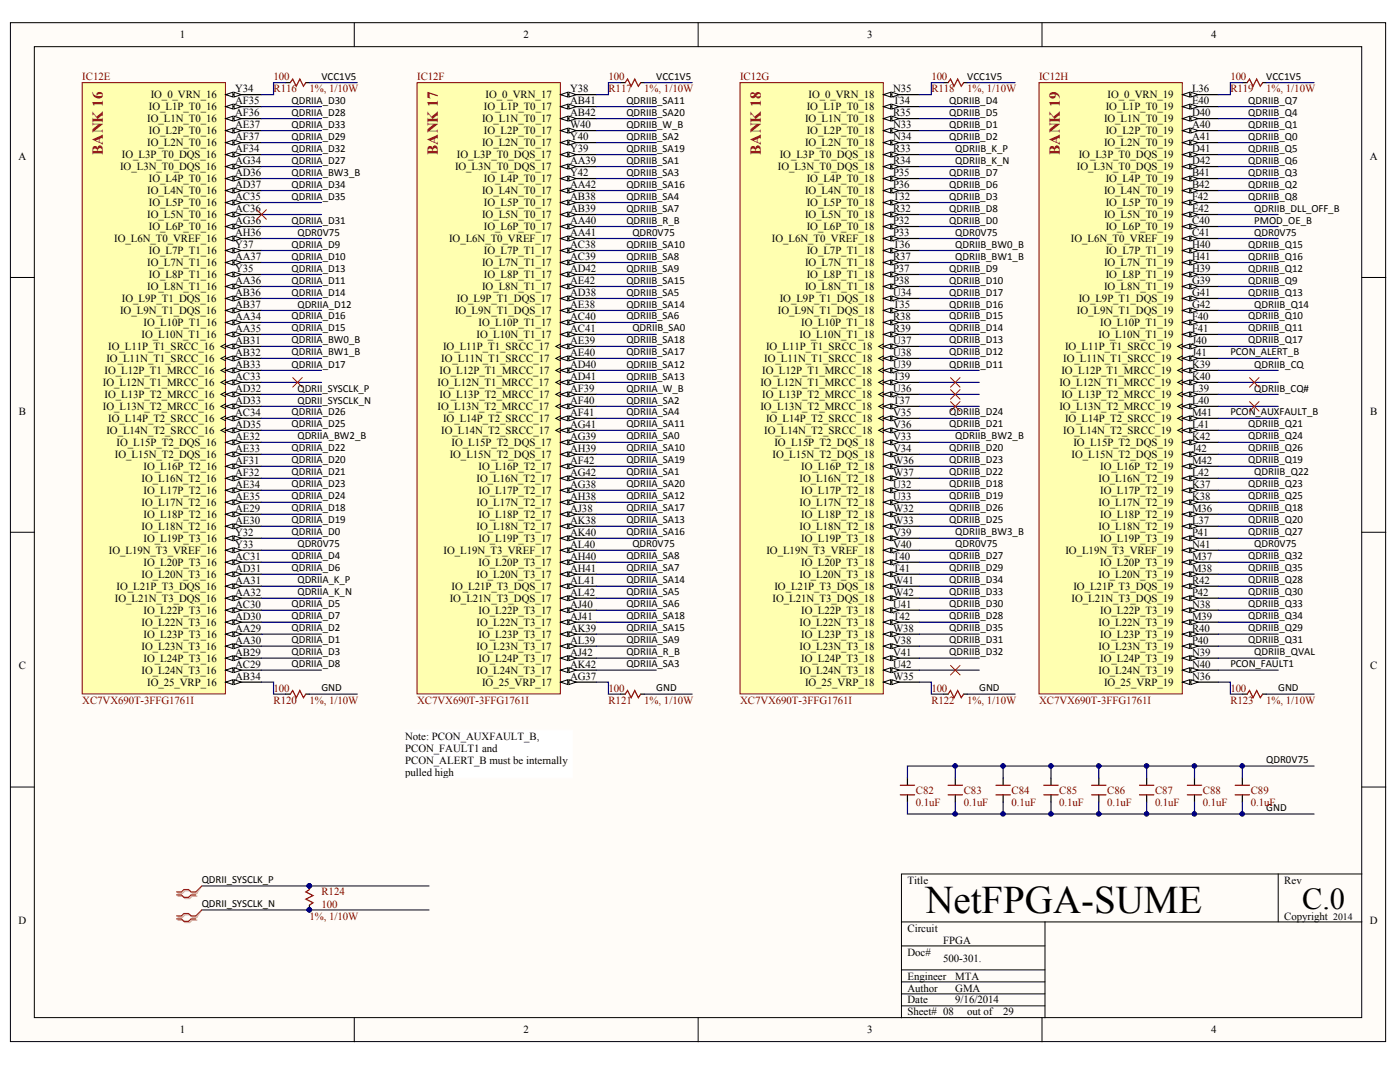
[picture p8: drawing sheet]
<svg xmlns="http://www.w3.org/2000/svg" width="267mm" height="203mm" viewBox="0 0 267 203" stroke-linecap="round" stroke-linejoin="round" font-family="sans-serif">
<defs><g id="words">
<text font-size="7.4" x="176.5" y="174.1">NetFPGA-SUME</text>
<text font-size="5.8" x="248.4" y="173.4">C.0</text>
<g font-size="2.9" fill="#800000">
<text x="19.6" y="29.5" transform="rotate(-90 19.6 29.5)">BANK 16</text>
<text x="83.5" y="29.5" transform="rotate(-90 83.5 29.5)">BANK 17</text>
<text x="145.1" y="29.5" transform="rotate(-90 145.1 29.5)">BANK 18</text>
<text x="202.1" y="29.5" transform="rotate(-90 202.1 29.5)">BANK 19</text>
</g>
<g font-size="2.1">
<text x="34.3" y="7.3">1</text>
<text x="99.9" y="7.3">2</text>
<text x="165.4" y="7.3">3</text>
<text x="231.1" y="7.3">4</text>
<text x="44.9" y="17.6">Y34</text>
<text x="61.3" y="15.2">VCC1V5</text>
<text x="108.7" y="17.6">Y38</text>
<text x="125.2" y="15.2">VCC1V5</text>
<text x="170.3" y="17.6">N35</text>
<text x="184.5" y="15.2">VCC1V5</text>
<text x="227.4" y="17.6">L36</text>
<text x="241.5" y="15.2">VCC1V5</text>
<text x="28.1" y="23.3">IO_L1N_T0_16</text>
<text x="28.4" y="21">IO_L1P_T0_16</text>
<text x="28.8" y="18.7">IO_0_VRN_16</text>
<text x="44.9" y="19.9">AF35</text>
<text x="44.9" y="22.1">AF36</text>
<text x="55.6" y="19.8">QDRIIA_D30</text>
<text x="55.6" y="22.1">QDRIIA_D28</text>
<text x="92" y="23.3">IO_L1N_T0_17</text>
<text x="92.3" y="21">IO_L1P_T0_17</text>
<text x="92.6" y="18.7">IO_0_VRN_17</text>
<text x="108.7" y="19.9">AB41</text>
<text x="108.7" y="22.1">AB42</text>
<text x="119.5" y="22.1">QDRIIB_SA20</text>
<text x="119.5" y="19.8">QDRIIB_SA11</text>
<text x="153.6" y="23.3">IO_L1N_T0_18</text>
<text x="153.9" y="21">IO_L1P_T0_18</text>
<text x="154.2" y="18.7">IO_0_VRN_18</text>
<text x="170.3" y="19.9">T34</text>
<text x="170.3" y="22.1">R35</text>
<text x="181.1" y="22.1">QDRIIB_D5</text>
<text x="181.1" y="19.8">QDRIIB_D4</text>
<text x="210.6" y="23.3">IO_L1N_T0_19</text>
<text x="210.9" y="21">IO_L1P_T0_19</text>
<text x="211.3" y="18.7">IO_0_VRN_19</text>
<text x="227.4" y="19.9">E40</text>
<text x="227.4" y="22.1">D40</text>
<text x="238.1" y="22.1">QDRIIB_Q4</text>
<text x="238.1" y="19.8">QDRIIB_Q7</text>
<text x="28.1" y="27.9">IO_L2N_T0_16</text>
<text x="28.4" y="25.6">IO_L2P_T0_16</text>
<text x="44.9" y="24.4">AE37</text>
<text x="44.9" y="26.8">AF37</text>
<text x="44.9" y="29">AF34</text>
<text x="55.6" y="24.3">QDRIIA_D33</text>
<text x="55.6" y="28.9">QDRIIA_D32</text>
<text x="55.6" y="26.6">QDRIIA_D29</text>
<text x="92" y="27.9">IO_L2N_T0_17</text>
<text x="92.3" y="25.6">IO_L2P_T0_17</text>
<text x="108.7" y="24.4">W40</text>
<text x="108.7" y="26.8">Y40</text>
<text x="108.7" y="29">Y39</text>
<text x="119.5" y="24.3">QDRIIB_W_B</text>
<text x="119.5" y="26.6">QDRIIB_SA2</text>
<text x="119.5" y="28.9">QDRIIB_SA19</text>
<text x="153.6" y="27.9">IO_L2N_T0_18</text>
<text x="153.9" y="25.6">IO_L2P_T0_18</text>
<text x="170.3" y="24.4">N33</text>
<text x="170.3" y="26.8">N34</text>
<text x="170.3" y="29">R33</text>
<text x="181.1" y="24.3">QDRIIB_D1</text>
<text x="181.1" y="26.6">QDRIIB_D2</text>
<text x="182.2" y="28.9">QDRIIB_K_P</text>
<text x="210.6" y="27.9">IO_L2N_T0_19</text>
<text x="210.9" y="25.6">IO_L2P_T0_19</text>
<text x="227.4" y="24.4">A40</text>
<text x="227.4" y="26.8">A41</text>
<text x="227.4" y="29">D41</text>
<text x="238.1" y="24.3">QDRIIB_Q1</text>
<text x="238.1" y="26.6">QDRIIB_Q0</text>
<text x="238.1" y="28.9">QDRIIB_Q5</text>
<text x="3.5" y="30.4">A</text>
<text x="22.9" y="32.5">IO_L3N_T0_DQS_16</text>
<text x="23.3" y="30.2">IO_L3P_T0_DQS_16</text>
<text x="28.4" y="34.7">IO_L4P_T0_16</text>
<text x="44.9" y="31.3">AG34</text>
<text x="44.9" y="33.6">AD36</text>
<text x="44.9" y="35.9">AD37</text>
<text x="55.6" y="33.5">QDRIIA_BW3_B</text>
<text x="55.6" y="35.8">QDRIIA_D34</text>
<text x="55.6" y="31.2">QDRIIA_D27</text>
<text x="86.8" y="32.5">IO_L3N_T0_DQS_17</text>
<text x="87.1" y="30.2">IO_L3P_T0_DQS_17</text>
<text x="92.3" y="34.7">IO_L4P_T0_17</text>
<text x="108.7" y="31.3">AA39</text>
<text x="108.7" y="33.6">Y42</text>
<text x="108.7" y="35.9">AA42</text>
<text x="119.5" y="31.2">QDRIIB_SA1</text>
<text x="119.5" y="35.8">QDRIIB_SA16</text>
<text x="119.5" y="33.5">QDRIIB_SA3</text>
<text x="148.4" y="32.5">IO_L3N_T0_DQS_18</text>
<text x="148.7" y="30.2">IO_L3P_T0_DQS_18</text>
<text x="153.9" y="34.7">IO_L4P_T0_18</text>
<text x="170.3" y="31.3">R34</text>
<text x="170.3" y="33.6">P35</text>
<text x="170.3" y="35.9">P36</text>
<text x="181.1" y="33.5">QDRIIB_D7</text>
<text x="181.1" y="35.8">QDRIIB_D6</text>
<text x="182.2" y="31.2">QDRIIB_K_N</text>
<text x="205.4" y="32.5">IO_L3N_T0_DQS_19</text>
<text x="205.8" y="30.2">IO_L3P_T0_DQS_19</text>
<text x="210.9" y="34.7">IO_L4P_T0_19</text>
<text x="227.4" y="31.3">D42</text>
<text x="227.4" y="33.6">B41</text>
<text x="227.4" y="35.9">B42</text>
<text x="238.1" y="33.5">QDRIIB_Q3</text>
<text x="238.1" y="35.8">QDRIIB_Q2</text>
<text x="238.1" y="31.2">QDRIIB_Q6</text>
<text x="261.3" y="30.4">A</text>
<text x="28.1" y="37">IO_L4N_T0_16</text>
<text x="28.1" y="41.6">IO_L5N_T0_16</text>
<text x="28.4" y="39.3">IO_L5P_T0_16</text>
<text x="44.9" y="38.2">AC35</text>
<text x="44.9" y="40.4">AC36</text>
<text x="55.6" y="38">QDRIIA_D35</text>
<text x="92" y="37">IO_L4N_T0_17</text>
<text x="92" y="41.6">IO_L5N_T0_17</text>
<text x="92.3" y="39.3">IO_L5P_T0_17</text>
<text x="108.7" y="38.2">AB38</text>
<text x="108.7" y="40.4">AB39</text>
<text x="119.5" y="38">QDRIIB_SA4</text>
<text x="119.5" y="40.4">QDRIIB_SA7</text>
<text x="153.6" y="37">IO_L4N_T0_18</text>
<text x="153.6" y="41.6">IO_L5N_T0_18</text>
<text x="153.9" y="39.3">IO_L5P_T0_18</text>
<text x="170.3" y="38.2">T32</text>
<text x="170.3" y="40.4">R32</text>
<text x="181.1" y="40.4">QDRIIB_D8</text>
<text x="181.1" y="38">QDRIIB_D3</text>
<text x="210.6" y="37">IO_L4N_T0_19</text>
<text x="210.6" y="41.6">IO_L5N_T0_19</text>
<text x="210.9" y="39.3">IO_L5P_T0_19</text>
<text x="227.4" y="38.2">F42</text>
<text x="227.4" y="40.4">E42</text>
<text x="238.1" y="38">QDRIIB_Q8</text>
<text x="239.3" y="40.4">QDRIIB_DLL_OFF_B</text>
<text x="21.8" y="46.2">IO_L6N_T0_VREF_16</text>
<text x="28.4" y="43.9">IO_L6P_T0_16</text>
<text x="44.9" y="42.7">AG36</text>
<text x="44.9" y="45">AH36</text>
<text x="44.9" y="47.3">Y37</text>
<text x="55.6" y="47.2">QDRIIA_D9</text>
<text x="55.6" y="42.6">QDRIIA_D31</text>
<text x="56.7" y="44.9">QDR0V75</text>
<text x="85.7" y="46.2">IO_L6N_T0_VREF_17</text>
<text x="92.3" y="43.9">IO_L6P_T0_17</text>
<text x="108.7" y="42.7">AA40</text>
<text x="108.7" y="45">AA41</text>
<text x="108.7" y="47.3">AC38</text>
<text x="119.5" y="42.6">QDRIIB_R_B</text>
<text x="119.5" y="47.2">QDRIIB_SA10</text>
<text x="120.6" y="44.9">QDR0V75</text>
<text x="147.3" y="46.2">IO_L6N_T0_VREF_18</text>
<text x="153.9" y="43.9">IO_L6P_T0_18</text>
<text x="170.3" y="42.7">P32</text>
<text x="170.3" y="45">P33</text>
<text x="170.3" y="47.3">T36</text>
<text x="181.1" y="42.6">QDRIIB_D0</text>
<text x="182.2" y="47.2">QDRIIB_BW0_B</text>
<text x="182.2" y="44.9">QDR0V75</text>
<text x="204.3" y="46.2">IO_L6N_T0_VREF_19</text>
<text x="210.9" y="43.9">IO_L6P_T0_19</text>
<text x="227.4" y="42.7">C40</text>
<text x="227.4" y="45">C41</text>
<text x="227.4" y="47.3">H40</text>
<text x="238.1" y="47.2">QDRIIB_Q15</text>
<text x="239.3" y="42.6">PMOD_OE_B</text>
<text x="239.3" y="44.9">QDR0V75</text>
<text x="28.1" y="50.7">IO_L7N_T1_16</text>
<text x="28.4" y="48.4">IO_L7P_T1_16</text>
<text x="28.4" y="53">IO_L8P_T1_16</text>
<text x="44.9" y="49.6">AA37</text>
<text x="44.9" y="51.9">Y35</text>
<text x="55.6" y="49.5">QDRIIA_D10</text>
<text x="55.6" y="51.8">QDRIIA_D13</text>
<text x="92" y="50.7">IO_L7N_T1_17</text>
<text x="92.3" y="48.4">IO_L7P_T1_17</text>
<text x="92.3" y="53">IO_L8P_T1_17</text>
<text x="108.7" y="49.6">AC39</text>
<text x="108.7" y="51.9">AD42</text>
<text x="119.5" y="49.5">QDRIIB_SA8</text>
<text x="119.5" y="51.8">QDRIIB_SA9</text>
<text x="153.6" y="50.7">IO_L7N_T1_18</text>
<text x="153.9" y="48.4">IO_L7P_T1_18</text>
<text x="153.9" y="53">IO_L8P_T1_18</text>
<text x="170.3" y="49.6">R37</text>
<text x="170.3" y="51.9">P37</text>
<text x="181.1" y="51.8">QDRIIB_D9</text>
<text x="182.2" y="49.5">QDRIIB_BW1_B</text>
<text x="210.6" y="50.7">IO_L7N_T1_19</text>
<text x="210.9" y="48.4">IO_L7P_T1_19</text>
<text x="210.9" y="53">IO_L8P_T1_19</text>
<text x="227.4" y="49.6">H41</text>
<text x="227.4" y="51.9">H39</text>
<text x="238.1" y="51.8">QDRIIB_Q12</text>
<text x="238.1" y="49.5">QDRIIB_Q16</text>
<text x="22.9" y="59.9">IO_L9N_T1_DQS_16</text>
<text x="23.3" y="57.6">IO_L9P_T1_DQS_16</text>
<text x="28.1" y="55.3">IO_L8N_T1_16</text>
<text x="44.9" y="54.1">AA36</text>
<text x="44.9" y="56.5">AB36</text>
<text x="44.9" y="58.7">AB37</text>
<text x="55.6" y="56.3">QDRIIA_D14</text>
<text x="55.6" y="54.1">QDRIIA_D11</text>
<text x="56.7" y="58.6">QDRIIA_D12</text>
<text x="86.8" y="59.9">IO_L9N_T1_DQS_17</text>
<text x="87.1" y="57.6">IO_L9P_T1_DQS_17</text>
<text x="92" y="55.3">IO_L8N_T1_17</text>
<text x="108.7" y="54.1">AE42</text>
<text x="108.7" y="56.5">AD38</text>
<text x="108.7" y="58.7">AE38</text>
<text x="119.5" y="58.6">QDRIIB_SA14</text>
<text x="119.5" y="54.1">QDRIIB_SA15</text>
<text x="119.5" y="56.3">QDRIIB_SA5</text>
<text x="148.4" y="59.9">IO_L9N_T1_DQS_18</text>
<text x="148.7" y="57.6">IO_L9P_T1_DQS_18</text>
<text x="153.6" y="55.3">IO_L8N_T1_18</text>
<text x="170.3" y="54.1">P38</text>
<text x="170.3" y="56.5">U34</text>
<text x="170.3" y="58.7">T35</text>
<text x="181.1" y="58.6">QDRIIB_D16</text>
<text x="181.1" y="56.3">QDRIIB_D17</text>
<text x="181.1" y="54.1">QDRIIB_D10</text>
<text x="205.4" y="59.9">IO_L9N_T1_DQS_19</text>
<text x="205.8" y="57.6">IO_L9P_T1_DQS_19</text>
<text x="210.6" y="55.3">IO_L8N_T1_19</text>
<text x="227.4" y="54.1">G39</text>
<text x="227.4" y="56.5">G41</text>
<text x="227.4" y="58.7">G42</text>
<text x="238.1" y="54.1">QDRIIB_Q9</text>
<text x="238.1" y="56.3">QDRIIB_Q13</text>
<text x="239.3" y="58.6">QDRIIB_Q14</text>
<text x="27" y="64.5">IO_L10N_T1_16</text>
<text x="27.4" y="62.2">IO_L10P_T1_16</text>
<text x="44.9" y="61">AA34</text>
<text x="44.9" y="63.3">AA35</text>
<text x="44.9" y="65.6">AB31</text>
<text x="55.6" y="60.9">QDRIIA_D16</text>
<text x="55.6" y="65.5">QDRIIA_BW0_B</text>
<text x="55.6" y="63.2">QDRIIA_D15</text>
<text x="90.9" y="64.5">IO_L10N_T1_17</text>
<text x="91.3" y="62.2">IO_L10P_T1_17</text>
<text x="108.7" y="61">AC40</text>
<text x="108.7" y="63.3">AC41</text>
<text x="108.7" y="65.6">AE39</text>
<text x="119.5" y="60.9">QDRIIB_SA6</text>
<text x="119.5" y="65.5">QDRIIB_SA18</text>
<text x="120.6" y="63.2">QDRIIB_SA0</text>
<text x="152.5" y="64.5">IO_L10N_T1_18</text>
<text x="152.8" y="62.2">IO_L10P_T1_18</text>
<text x="170.3" y="61">R38</text>
<text x="170.3" y="63.3">R39</text>
<text x="170.3" y="65.6">U37</text>
<text x="181.1" y="60.9">QDRIIB_D15</text>
<text x="181.1" y="63.2">QDRIIB_D14</text>
<text x="181.1" y="65.5">QDRIIB_D13</text>
<text x="209.5" y="64.5">IO_L10N_T1_19</text>
<text x="209.9" y="62.2">IO_L10P_T1_19</text>
<text x="227.4" y="61">F40</text>
<text x="227.4" y="63.3">F41</text>
<text x="227.4" y="65.6">J40</text>
<text x="238.1" y="60.9">QDRIIB_Q10</text>
<text x="238.1" y="63.2">QDRIIB_Q11</text>
<text x="238.1" y="65.5">QDRIIB_Q17</text>
<text x="20" y="71.3">IO_L12P_T1_MRCC_16</text>
<text x="20.3" y="69">IO_L11N_T1_SRCC_16</text>
<text x="20.6" y="66.7">IO_L11P_T1_SRCC_16</text>
<text x="44.9" y="67.9">AB32</text>
<text x="44.9" y="70.2">AB33</text>
<text x="55.6" y="67.7">QDRIIA_BW1_B</text>
<text x="55.6" y="70.1">QDRIIA_D17</text>
<text x="83.8" y="71.3">IO_L12P_T1_MRCC_17</text>
<text x="84.2" y="69">IO_L11N_T1_SRCC_17</text>
<text x="84.5" y="66.7">IO_L11P_T1_SRCC_17</text>
<text x="108.7" y="67.9">AE40</text>
<text x="108.7" y="70.2">AD40</text>
<text x="119.5" y="70.1">QDRIIB_SA12</text>
<text x="119.5" y="67.7">QDRIIB_SA17</text>
<text x="145.4" y="71.3">IO_L12P_T1_MRCC_18</text>
<text x="145.8" y="69">IO_L11N_T1_SRCC_18</text>
<text x="146.1" y="66.7">IO_L11P_T1_SRCC_18</text>
<text x="170.3" y="67.9">U38</text>
<text x="170.3" y="70.2">U39</text>
<text x="181.1" y="67.7">QDRIIB_D12</text>
<text x="181.1" y="70.1">QDRIIB_D11</text>
<text x="202.5" y="71.3">IO_L12P_T1_MRCC_19</text>
<text x="202.8" y="69">IO_L11N_T1_SRCC_19</text>
<text x="203.2" y="66.7">IO_L11P_T1_SRCC_19</text>
<text x="227.4" y="67.9">J41</text>
<text x="227.4" y="70.2">K39</text>
<text x="234.7" y="67.7">PCON_ALERT_B</text>
<text x="239.3" y="70.1">QDRIIB_CQ</text>
<text x="19.6" y="73.6">IO_L12N_T1_MRCC_16</text>
<text x="20" y="75.9">IO_L13P_T2_MRCC_16</text>
<text x="44.9" y="72.4">AC33</text>
<text x="44.9" y="74.7">AD32</text>
<text x="44.9" y="77">AD33</text>
<text x="56.7" y="74.6">QDRII_SYSCLK_P</text>
<text x="56.7" y="76.9">QDRII_SYSCLK_N</text>
<text x="83.5" y="73.6">IO_L12N_T1_MRCC_17</text>
<text x="83.8" y="75.9">IO_L13P_T2_MRCC_17</text>
<text x="108.7" y="72.4">AD41</text>
<text x="108.7" y="74.7">AF39</text>
<text x="108.7" y="77">AF40</text>
<text x="119.5" y="72.4">QDRIIB_SA13</text>
<text x="119.5" y="74.6">QDRIIA_W_B</text>
<text x="119.5" y="76.9">QDRIIA_SA2</text>
<text x="145.1" y="73.6">IO_L12N_T1_MRCC_18</text>
<text x="145.4" y="75.9">IO_L13P_T2_MRCC_18</text>
<text x="170.3" y="72.4">T39</text>
<text x="170.3" y="74.7">U36</text>
<text x="170.3" y="77">T37</text>
<text x="202.1" y="73.6">IO_L12N_T1_MRCC_19</text>
<text x="202.5" y="75.9">IO_L13P_T2_MRCC_19</text>
<text x="227.4" y="72.4">K40</text>
<text x="227.4" y="74.7">L39</text>
<text x="227.4" y="77">L40</text>
<text x="239.3" y="74.6">QDRIIB_CQ#</text>
<text x="3.6" y="79">B</text>
<text x="19.6" y="78.1">IO_L13N_T2_MRCC_16</text>
<text x="20.3" y="82.7">IO_L14N_T2_SRCC_16</text>
<text x="20.6" y="80.4">IO_L14P_T2_SRCC_16</text>
<text x="44.9" y="79.3">AC34</text>
<text x="44.9" y="81.6">AD35</text>
<text x="44.9" y="83.9">AE32</text>
<text x="55.6" y="79.2">QDRIIA_D26</text>
<text x="55.6" y="81.5">QDRIIA_D25</text>
<text x="56.7" y="83.8">QDRIIA_BW2_B</text>
<text x="83.5" y="78.1">IO_L13N_T2_MRCC_17</text>
<text x="84.2" y="82.7">IO_L14N_T2_SRCC_17</text>
<text x="84.5" y="80.4">IO_L14P_T2_SRCC_17</text>
<text x="108.7" y="79.3">AF41</text>
<text x="108.7" y="81.6">AG41</text>
<text x="108.7" y="83.9">AG39</text>
<text x="119.5" y="79.2">QDRIIA_SA4</text>
<text x="119.5" y="83.8">QDRIIA_SA0</text>
<text x="119.5" y="81.5">QDRIIA_SA11</text>
<text x="145.1" y="78.1">IO_L13N_T2_MRCC_18</text>
<text x="145.8" y="82.7">IO_L14N_T2_SRCC_18</text>
<text x="146.1" y="80.4">IO_L14P_T2_SRCC_18</text>
<text x="170.3" y="79.3">V35</text>
<text x="170.3" y="81.6">V36</text>
<text x="170.3" y="83.9">V33</text>
<text x="181.1" y="79.2">QDRIIB_D24</text>
<text x="181.1" y="81.5">QDRIIB_D21</text>
<text x="182.2" y="83.8">QDRIIB_BW2_B</text>
<text x="202.1" y="78.1">IO_L13N_T2_MRCC_19</text>
<text x="202.8" y="82.7">IO_L14N_T2_SRCC_19</text>
<text x="203.2" y="80.4">IO_L14P_T2_SRCC_19</text>
<text x="227.4" y="79.3">M41</text>
<text x="227.4" y="81.6">L41</text>
<text x="227.4" y="83.9">K42</text>
<text x="234.7" y="79.2">PCON_AUXFAULT_B</text>
<text x="238.1" y="83.8">QDRIIB_Q24</text>
<text x="238.1" y="81.5">QDRIIB_Q21</text>
<text x="261.4" y="79">B</text>
<text x="21.9" y="87.3">IO_L15N_T2_DQS_16</text>
<text x="22.2" y="85">IO_L15P_T2_DQS_16</text>
<text x="27.4" y="89.6">IO_L16P_T2_16</text>
<text x="44.9" y="86.2">AE33</text>
<text x="44.9" y="88.5">AF31</text>
<text x="55.6" y="86">QDRIIA_D22</text>
<text x="55.6" y="88.3">QDRIIA_D20</text>
<text x="85.8" y="87.3">IO_L15N_T2_DQS_17</text>
<text x="86.1" y="85">IO_L15P_T2_DQS_17</text>
<text x="91.3" y="89.6">IO_L16P_T2_17</text>
<text x="108.7" y="86.2">AH39</text>
<text x="108.7" y="88.5">AF42</text>
<text x="119.5" y="88.3">QDRIIA_SA19</text>
<text x="119.5" y="86">QDRIIA_SA10</text>
<text x="147.4" y="87.3">IO_L15N_T2_DQS_18</text>
<text x="147.7" y="85">IO_L15P_T2_DQS_18</text>
<text x="152.8" y="89.6">IO_L16P_T2_18</text>
<text x="170.3" y="86.2">V34</text>
<text x="170.3" y="88.5">W36</text>
<text x="181.1" y="86">QDRIIB_D20</text>
<text x="181.1" y="88.3">QDRIIB_D23</text>
<text x="204.4" y="87.3">IO_L15N_T2_DQS_19</text>
<text x="204.8" y="85">IO_L15P_T2_DQS_19</text>
<text x="209.9" y="89.6">IO_L16P_T2_19</text>
<text x="227.4" y="86.2">J42</text>
<text x="227.4" y="88.5">M42</text>
<text x="238.1" y="86">QDRIIB_Q26</text>
<text x="238.1" y="88.3">QDRIIB_Q19</text>
<text x="27" y="91.9">IO_L16N_T2_16</text>
<text x="27.4" y="94.2">IO_L17P_T2_16</text>
<text x="44.9" y="90.7">AF32</text>
<text x="44.9" y="93">AE34</text>
<text x="44.9" y="95.3">AE35</text>
<text x="55.6" y="92.9">QDRIIA_D23</text>
<text x="55.6" y="95.2">QDRIIA_D24</text>
<text x="55.6" y="90.6">QDRIIA_D21</text>
<text x="90.9" y="91.9">IO_L16N_T2_17</text>
<text x="91.3" y="94.2">IO_L17P_T2_17</text>
<text x="108.7" y="90.7">AG42</text>
<text x="108.7" y="93">AG38</text>
<text x="108.7" y="95.3">AH38</text>
<text x="119.5" y="92.9">QDRIIA_SA20</text>
<text x="119.5" y="90.6">QDRIIA_SA1</text>
<text x="119.5" y="95.2">QDRIIA_SA12</text>
<text x="152.5" y="91.9">IO_L16N_T2_18</text>
<text x="152.8" y="94.2">IO_L17P_T2_18</text>
<text x="170.3" y="90.7">W37</text>
<text x="170.3" y="93">U32</text>
<text x="170.3" y="95.3">U33</text>
<text x="181.1" y="92.9">QDRIIB_D18</text>
<text x="181.1" y="95.2">QDRIIB_D19</text>
<text x="181.1" y="90.6">QDRIIB_D22</text>
<text x="209.5" y="91.9">IO_L16N_T2_19</text>
<text x="209.9" y="94.2">IO_L17P_T2_19</text>
<text x="227.4" y="90.7">L42</text>
<text x="227.4" y="93">K37</text>
<text x="227.4" y="95.3">K38</text>
<text x="238.1" y="92.9">QDRIIB_Q23</text>
<text x="238.1" y="95.2">QDRIIB_Q25</text>
<text x="239.3" y="90.6">QDRIIB_Q22</text>
<text x="27" y="96.4">IO_L17N_T2_16</text>
<text x="27" y="101">IO_L18N_T2_16</text>
<text x="27.4" y="98.7">IO_L18P_T2_16</text>
<text x="44.9" y="97.6">AE29</text>
<text x="44.9" y="99.9">AE30</text>
<text x="55.6" y="97.5">QDRIIA_D18</text>
<text x="55.6" y="99.8">QDRIIA_D19</text>
<text x="90.9" y="96.4">IO_L17N_T2_17</text>
<text x="90.9" y="101">IO_L18N_T2_17</text>
<text x="91.3" y="98.7">IO_L18P_T2_17</text>
<text x="108.7" y="97.6">AJ38</text>
<text x="108.7" y="99.9">AK38</text>
<text x="119.5" y="97.5">QDRIIA_SA17</text>
<text x="119.5" y="99.8">QDRIIA_SA13</text>
<text x="152.5" y="96.4">IO_L17N_T2_18</text>
<text x="152.5" y="101">IO_L18N_T2_18</text>
<text x="152.8" y="98.7">IO_L18P_T2_18</text>
<text x="170.3" y="97.6">W32</text>
<text x="170.3" y="99.9">W33</text>
<text x="181.1" y="97.5">QDRIIB_D26</text>
<text x="181.1" y="99.8">QDRIIB_D25</text>
<text x="209.5" y="96.4">IO_L17N_T2_19</text>
<text x="209.5" y="101">IO_L18N_T2_19</text>
<text x="209.9" y="98.7">IO_L18P_T2_19</text>
<text x="227.4" y="97.6">M36</text>
<text x="227.4" y="99.9">L37</text>
<text x="238.1" y="99.8">QDRIIB_Q20</text>
<text x="238.1" y="97.5">QDRIIB_Q18</text>
<text x="20.8" y="105.6">IO_L19N_T3_VREF_16</text>
<text x="27.4" y="103.3">IO_L19P_T3_16</text>
<text x="27.4" y="107.9">IO_L20P_T3_16</text>
<text x="44.9" y="102.1">Y32</text>
<text x="44.9" y="104.4">Y33</text>
<text x="44.9" y="106.7">AC31</text>
<text x="55.6" y="106.6">QDRIIA_D4</text>
<text x="55.6" y="102.1">QDRIIA_D0</text>
<text x="56.7" y="104.3">QDR0V75</text>
<text x="84.6" y="105.6">IO_L19N_T3_VREF_17</text>
<text x="91.3" y="103.3">IO_L19P_T3_17</text>
<text x="91.3" y="107.9">IO_L20P_T3_17</text>
<text x="108.7" y="102.1">AK40</text>
<text x="108.7" y="104.4">AL40</text>
<text x="108.7" y="106.7">AH40</text>
<text x="119.5" y="102.1">QDRIIA_SA16</text>
<text x="119.5" y="106.6">QDRIIA_SA8</text>
<text x="120.6" y="104.3">QDR0V75</text>
<text x="146.2" y="105.6">IO_L19N_T3_VREF_18</text>
<text x="152.8" y="103.3">IO_L19P_T3_18</text>
<text x="152.8" y="107.9">IO_L20P_T3_18</text>
<text x="170.3" y="102.1">V39</text>
<text x="170.3" y="104.4">V40</text>
<text x="170.3" y="106.7">T40</text>
<text x="181.1" y="106.6">QDRIIB_D27</text>
<text x="182.2" y="102.1">QDRIIB_BW3_B</text>
<text x="182.2" y="104.3">QDR0V75</text>
<text x="203.2" y="105.6">IO_L19N_T3_VREF_19</text>
<text x="209.9" y="103.3">IO_L19P_T3_19</text>
<text x="209.9" y="107.9">IO_L20P_T3_19</text>
<text x="227.4" y="102.1">P41</text>
<text x="227.4" y="104.4">N41</text>
<text x="227.4" y="106.7">M37</text>
<text x="238.1" y="106.6">QDRIIB_Q32</text>
<text x="238.1" y="102.1">QDRIIB_Q27</text>
<text x="239.3" y="104.3">QDR0V75</text>
<text x="22.2" y="112.4">IO_L21P_T3_DQS_16</text>
<text x="27" y="110.1">IO_L20N_T3_16</text>
<text x="44.9" y="109">AD31</text>
<text x="44.9" y="111.3">AA31</text>
<text x="44.9" y="113.6">AA32</text>
<text x="55.6" y="108.9">QDRIIA_D6</text>
<text x="56.7" y="111.2">QDRIIA_K_P</text>
<text x="56.7" y="113.5">QDRIIA_K_N</text>
<text x="86.1" y="112.4">IO_L21P_T3_DQS_17</text>
<text x="90.9" y="110.1">IO_L20N_T3_17</text>
<text x="108.7" y="109">AH41</text>
<text x="108.7" y="111.3">AL41</text>
<text x="108.7" y="113.6">AL42</text>
<text x="119.5" y="113.5">QDRIIA_SA5</text>
<text x="119.5" y="111.2">QDRIIA_SA14</text>
<text x="119.5" y="108.9">QDRIIA_SA7</text>
<text x="147.7" y="112.4">IO_L21P_T3_DQS_18</text>
<text x="152.5" y="110.1">IO_L20N_T3_18</text>
<text x="170.3" y="109">T41</text>
<text x="170.3" y="111.3">W41</text>
<text x="170.3" y="113.6">W42</text>
<text x="181.1" y="113.5">QDRIIB_D33</text>
<text x="181.1" y="108.9">QDRIIB_D29</text>
<text x="181.1" y="111.2">QDRIIB_D34</text>
<text x="204.8" y="112.4">IO_L21P_T3_DQS_19</text>
<text x="209.5" y="110.1">IO_L20N_T3_19</text>
<text x="227.4" y="109">M38</text>
<text x="227.4" y="111.3">R42</text>
<text x="227.4" y="113.6">P42</text>
<text x="238.1" y="108.9">QDRIIB_Q35</text>
<text x="238.1" y="113.5">QDRIIB_Q30</text>
<text x="238.1" y="111.2">QDRIIB_Q28</text>
<text x="21.9" y="114.7">IO_L21N_T3_DQS_16</text>
<text x="27" y="119.3">IO_L22N_T3_16</text>
<text x="27.4" y="117">IO_L22P_T3_16</text>
<text x="44.9" y="115.9">AC30</text>
<text x="44.9" y="118.2">AD30</text>
<text x="55.6" y="118">QDRIIA_D7</text>
<text x="55.6" y="115.8">QDRIIA_D5</text>
<text x="85.8" y="114.7">IO_L21N_T3_DQS_17</text>
<text x="90.9" y="119.3">IO_L22N_T3_17</text>
<text x="91.3" y="117">IO_L22P_T3_17</text>
<text x="108.7" y="115.9">AJ40</text>
<text x="108.7" y="118.2">AJ41</text>
<text x="119.5" y="115.8">QDRIIA_SA6</text>
<text x="119.5" y="118">QDRIIA_SA18</text>
<text x="147.4" y="114.7">IO_L21N_T3_DQS_18</text>
<text x="152.5" y="119.3">IO_L22N_T3_18</text>
<text x="152.8" y="117">IO_L22P_T3_18</text>
<text x="170.3" y="115.9">U41</text>
<text x="170.3" y="118.2">T42</text>
<text x="181.1" y="118">QDRIIB_D28</text>
<text x="181.1" y="115.8">QDRIIB_D30</text>
<text x="204.4" y="114.7">IO_L21N_T3_DQS_19</text>
<text x="209.5" y="119.3">IO_L22N_T3_19</text>
<text x="209.9" y="117">IO_L22P_T3_19</text>
<text x="227.4" y="115.9">N38</text>
<text x="227.4" y="118.2">M39</text>
<text x="238.1" y="118">QDRIIB_Q34</text>
<text x="238.1" y="115.8">QDRIIB_Q33</text>
<text x="27" y="123.9">IO_L23N_T3_16</text>
<text x="27.4" y="121.6">IO_L23P_T3_16</text>
<text x="44.9" y="120.4">AA29</text>
<text x="44.9" y="122.7">AA30</text>
<text x="44.9" y="125">AB29</text>
<text x="55.6" y="120.3">QDRIIA_D2</text>
<text x="55.6" y="122.6">QDRIIA_D1</text>
<text x="55.6" y="124.9">QDRIIA_D3</text>
<text x="90.9" y="123.9">IO_L23N_T3_17</text>
<text x="91.3" y="121.6">IO_L23P_T3_17</text>
<text x="108.7" y="120.4">AK39</text>
<text x="108.7" y="122.7">AL39</text>
<text x="108.7" y="125">AJ42</text>
<text x="119.5" y="124.9">QDRIIA_R_B</text>
<text x="119.5" y="120.3">QDRIIA_SA15</text>
<text x="119.5" y="122.6">QDRIIA_SA9</text>
<text x="152.5" y="123.9">IO_L23N_T3_18</text>
<text x="152.8" y="121.6">IO_L23P_T3_18</text>
<text x="170.3" y="120.4">W38</text>
<text x="170.3" y="122.7">V38</text>
<text x="170.3" y="125">V41</text>
<text x="181.1" y="122.6">QDRIIB_D31</text>
<text x="181.1" y="124.9">QDRIIB_D32</text>
<text x="181.1" y="120.3">QDRIIB_D35</text>
<text x="209.5" y="123.9">IO_L23N_T3_19</text>
<text x="209.9" y="121.6">IO_L23P_T3_19</text>
<text x="227.4" y="120.4">R40</text>
<text x="227.4" y="122.7">P40</text>
<text x="227.4" y="125">N39</text>
<text x="238.1" y="122.6">QDRIIB_Q31</text>
<text x="238.1" y="120.3">QDRIIB_Q29</text>
<text x="239.3" y="124.9">QDRIIB_QVAL</text>
<text x="3.6" y="127.6">C</text>
<text x="27" y="128.4">IO_L24N_T3_16</text>
<text x="27.4" y="126.2">IO_L24P_T3_16</text>
<text x="28.1" y="130.7">IO_25_VRP_16</text>
<text x="44.9" y="127.3">AC29</text>
<text x="44.9" y="129.6">AB34</text>
<text x="55.6" y="127.2">QDRIIA_D8</text>
<text x="61.3" y="131.8">GND</text>
<text x="90.9" y="128.4">IO_L24N_T3_17</text>
<text x="91.3" y="126.2">IO_L24P_T3_17</text>
<text x="92" y="130.7">IO_25_VRP_17</text>
<text x="108.7" y="127.3">AK42</text>
<text x="108.7" y="129.6">AG37</text>
<text x="119.5" y="127.2">QDRIIA_SA3</text>
<text x="125.2" y="131.8">GND</text>
<text x="152.5" y="128.4">IO_L24N_T3_18</text>
<text x="152.8" y="126.2">IO_L24P_T3_18</text>
<text x="153.6" y="130.7">IO_25_VRP_18</text>
<text x="170.3" y="127.3">U42</text>
<text x="170.3" y="129.6">W35</text>
<text x="186.8" y="131.8">GND</text>
<text x="209.5" y="128.4">IO_L24N_T3_19</text>
<text x="209.9" y="126.2">IO_L24P_T3_19</text>
<text x="210.6" y="130.7">IO_25_VRP_19</text>
<text x="227.4" y="127.3">N40</text>
<text x="227.4" y="129.6">N36</text>
<text x="234.7" y="127.2">PCON_FAULT1</text>
<text x="243.8" y="131.8">GND</text>
<text x="261.4" y="127.6">C</text>
<text x="77.3" y="141">Note: PCON_AUXFAULT_B,</text>
<text x="77.3" y="143.3">PCON_FAULT1 and</text>
<text x="77.3" y="145.6">PCON_ALERT_B must be internally</text>
<text x="77.3" y="147.9">pulled high</text>
<text x="241.5" y="145.5">QDR0V75</text>
<text x="241.5" y="154.6">GND</text>
<text x="38.5" y="168.3">QDRII_SYSCLK_P</text>
<text x="38.5" y="172.9">QDRII_SYSCLK_N</text>
<text x="173.1" y="168.4">Title</text>
<text x="245" y="168.4">Rev</text>
<text x="3.5" y="176.2">D</text>
<text x="173.1" y="177.6">Circuit</text>
<text x="179.9" y="179.9">FPGA</text>
<text x="245" y="175.3">Copyright 2014</text>
<text x="261.3" y="176.2">D</text>
<text x="173.1" y="182.2">Doc#</text>
<text x="179.9" y="183.3">500-301.</text>
<text x="173.1" y="186.7">Engineer</text>
<text x="173.1" y="189">Author</text>
<text x="173.1" y="191.3">Date</text>
<text x="182.2" y="189">GMA</text>
<text x="182.2" y="186.7">MTA</text>
<text x="182.2" y="191.3">9/16/2014</text>
<text x="34.3" y="197">1</text>
<text x="99.9" y="197">2</text>
<text x="165.4" y="197">3</text>
<text x="173.1" y="193.6">Sheet# 08</text>
<text x="184.5" y="193.6">out of</text>
<text x="191.4" y="193.6">29</text>
<text x="231.1" y="197">4</text>
</g>
<g font-size="2.1" fill="#800000">
<text x="15.7" y="15.3">IC12E</text>
<text x="52.2" y="15.3">100</text>
<text x="52.2" y="17.6">R116</text>
<text x="59" y="17.6">1%, 1/10W</text>
<text x="79.6" y="15.3">IC12F</text>
<text x="116.1" y="15.3">100</text>
<text x="116.1" y="17.6">R117</text>
<text x="122.9" y="17.6">1%, 1/10W</text>
<text x="141.2" y="15.3">IC12G</text>
<text x="177.7" y="15.3">100</text>
<text x="177.7" y="17.6">R118</text>
<text x="184.5" y="17.6">1%, 1/10W</text>
<text x="198.2" y="15.3">IC12H</text>
<text x="234.7" y="15.3">100</text>
<text x="234.7" y="17.6">R119</text>
<text x="241.5" y="17.6">1%, 1/10W</text>
<text x="52.2" y="131.9">100</text>
<text x="116.1" y="131.9">100</text>
<text x="177.7" y="131.9">100</text>
<text x="234.7" y="131.9">100</text>
<text x="15.7" y="134.1">XC7VX690T-3FFG1761I</text>
<text x="52.2" y="134.1">R120</text>
<text x="59" y="134.1">1%, 1/10W</text>
<text x="79.6" y="134.1">XC7VX690T-3FFG1761I</text>
<text x="116.1" y="134.1">R121</text>
<text x="122.9" y="134.1">1%, 1/10W</text>
<text x="141.2" y="134.1">XC7VX690T-3FFG1761I</text>
<text x="177.7" y="134.1">R122</text>
<text x="184.5" y="134.1">1%, 1/10W</text>
<text x="198.2" y="134.1">XC7VX690T-3FFG1761I</text>
<text x="234.7" y="134.1">R123</text>
<text x="241.5" y="134.1">1%, 1/10W</text>
<text x="174.7" y="153.6">0.1uF</text>
<text x="174.7" y="151.3">C82</text>
<text x="183.8" y="153.6">0.1uF</text>
<text x="183.8" y="151.3">C83</text>
<text x="193" y="153.6">0.1uF</text>
<text x="193" y="151.3">C84</text>
<text x="202.1" y="153.6">0.1uF</text>
<text x="202.1" y="151.3">C85</text>
<text x="211.2" y="153.6">0.1uF</text>
<text x="211.2" y="151.3">C86</text>
<text x="220.3" y="153.6">0.1uF</text>
<text x="220.3" y="151.3">C87</text>
<text x="229.5" y="153.6">0.1uF</text>
<text x="229.5" y="151.3">C88</text>
<text x="238.6" y="153.6">0.1uF</text>
<text x="238.6" y="151.3">C89</text>
<text x="61.3" y="173">100</text>
<text x="61.3" y="170.7">R124</text>
<text x="59" y="175.3">1%, 1/10W</text>
</g>
</g></defs>
<g fill="#fffcf8" stroke="#000" stroke-width=".19">
<path d="M2 4.3h262.3v194.2h-262.3z"/>
<path d="M6.6 8.9h253.1v185.1h-253.1z"/>
</g>
<g fill="none" stroke="#000" stroke-width=".19">
<path d="M67.6 4.3v4.6M133.2 4.3v4.6M198.8 4.3v4.6M2 52.9h4.6M259.8 52.9h4.6M2 101.5h4.6M259.8 101.5h4.6M2 150h4.6M259.8 150h4.6M172 175.7h87.8M199.3 175.7v18.3M243.8 166.6v9.1"/>
<path d="M259.8 166.6h-87.8v27.4M67.6 194v4.6M133.2 194v4.6M172 189.5h27.3M172 191.7h27.3M172 180.3h27.3M172 187.2h27.3M172 184.9h27.3M198.8 194v4.6"/>
</g>
<path d="M15.7 15.8h27.3v116.5h-27.3z" fill="#ffffb0" stroke="#800000" stroke-width=".19"/>
<path d="M43.1 18h6.8" fill="none" stroke="#000" stroke-width=".23"/>
<g fill="#fffcf8" stroke="#000" stroke-width=".19">
<path d="M43.1 18l1.3-.4v.9z"/>
<path d="M44.7 17.6l1.3 .4-1.3 .5z"/>
</g>
<path d="M43.1 20.3h6.8" fill="none" stroke="#000" stroke-width=".23"/>
<g fill="#fffcf8" stroke="#000" stroke-width=".19">
<path d="M43.1 20.3l1.3-.4v.9z"/>
<path d="M44.7 19.9l1.3 .4-1.3 .5z"/>
</g>
<path d="M43.1 22.6h6.8" fill="none" stroke="#000" stroke-width=".23"/>
<g fill="#fffcf8" stroke="#000" stroke-width=".19">
<path d="M43.1 22.6l1.3-.4v.9z"/>
<path d="M44.7 22.2l1.3 .4-1.3 .5z"/>
</g>
<path d="M43.1 24.9h6.8" fill="none" stroke="#000" stroke-width=".23"/>
<g fill="#fffcf8" stroke="#000" stroke-width=".19">
<path d="M43.1 24.9l1.3-.5v1z"/>
<path d="M44.7 24.4l1.3 .5-1.3 .5z"/>
</g>
<path d="M43.1 27.2h6.8" fill="none" stroke="#000" stroke-width=".23"/>
<g fill="#fffcf8" stroke="#000" stroke-width=".19">
<path d="M43.1 27.2l1.3-.5v.9z"/>
<path d="M44.7 26.7l1.3 .5-1.3 .4z"/>
</g>
<path d="M43.1 29.5h6.8" fill="none" stroke="#000" stroke-width=".23"/>
<g fill="#fffcf8" stroke="#000" stroke-width=".19">
<path d="M43.1 29.5l1.3-.5v.9z"/>
<path d="M44.7 29l1.3 .5-1.3 .4z"/>
</g>
<path d="M43.1 31.8h6.8" fill="none" stroke="#000" stroke-width=".23"/>
<g fill="#fffcf8" stroke="#000" stroke-width=".19">
<path d="M43.1 31.8l1.3-.5v.9z"/>
<path d="M44.7 31.3l1.3 .5-1.3 .4z"/>
</g>
<path d="M43.1 34h6.8" fill="none" stroke="#000" stroke-width=".23"/>
<g fill="#fffcf8" stroke="#000" stroke-width=".19">
<path d="M43.1 34l1.3-.4v.9z"/>
<path d="M44.7 33.6l1.3 .4-1.3 .5z"/>
</g>
<path d="M43.1 36.3h6.8" fill="none" stroke="#000" stroke-width=".23"/>
<g fill="#fffcf8" stroke="#000" stroke-width=".19">
<path d="M43.1 36.3l1.3-.4v.9z"/>
<path d="M44.7 35.9l1.3 .4-1.3 .5z"/>
</g>
<path d="M43.1 38.6h6.8" fill="none" stroke="#000" stroke-width=".23"/>
<g fill="#fffcf8" stroke="#000" stroke-width=".19">
<path d="M43.1 38.6l1.3-.4v.9z"/>
<path d="M44.7 38.2l1.3 .4-1.3 .5z"/>
</g>
<path d="M43.1 40.9h6.8" fill="none" stroke="#000" stroke-width=".23"/>
<g fill="#fffcf8" stroke="#000" stroke-width=".19">
<path d="M43.1 40.9l1.3-.5v1z"/>
<path d="M44.7 40.4l1.3 .5-1.3 .5z"/>
</g>
<path d="M43.1 43.2h6.8" fill="none" stroke="#000" stroke-width=".23"/>
<g fill="#fffcf8" stroke="#000" stroke-width=".19">
<path d="M43.1 43.2l1.3-.5v.9z"/>
<path d="M44.7 42.7l1.3 .5-1.3 .4z"/>
</g>
<path d="M43.1 45.5h6.8" fill="none" stroke="#000" stroke-width=".23"/>
<g fill="#fffcf8" stroke="#000" stroke-width=".19">
<path d="M43.1 45.5l1.3-.5v.9z"/>
<path d="M44.7 45l1.3 .5-1.3 .4z"/>
</g>
<path d="M43.1 47.7h6.8" fill="none" stroke="#000" stroke-width=".23"/>
<g fill="#fffcf8" stroke="#000" stroke-width=".19">
<path d="M43.1 47.7l1.3-.4v.9z"/>
<path d="M44.7 47.3l1.3 .4-1.3 .5z"/>
</g>
<path d="M43.1 50h6.8" fill="none" stroke="#000" stroke-width=".23"/>
<g fill="#fffcf8" stroke="#000" stroke-width=".19">
<path d="M43.1 50l1.3-.4v.9z"/>
<path d="M44.7 49.6l1.3 .4-1.3 .5z"/>
</g>
<path d="M43.1 52.3h6.8" fill="none" stroke="#000" stroke-width=".23"/>
<g fill="#fffcf8" stroke="#000" stroke-width=".19">
<path d="M43.1 52.3l1.3-.4v.9z"/>
<path d="M44.7 51.9l1.3 .4-1.3 .5z"/>
</g>
<path d="M43.1 54.6h6.8" fill="none" stroke="#000" stroke-width=".23"/>
<g fill="#fffcf8" stroke="#000" stroke-width=".19">
<path d="M43.1 54.6l1.3-.5v1z"/>
<path d="M44.7 54.1l1.3 .5-1.3 .5z"/>
</g>
<path d="M43.1 56.9h6.8" fill="none" stroke="#000" stroke-width=".23"/>
<g fill="#fffcf8" stroke="#000" stroke-width=".19">
<path d="M43.1 56.9l1.3-.5v.9z"/>
<path d="M44.7 56.4l1.3 .5-1.3 .4z"/>
</g>
<path d="M43.1 59.2h6.8" fill="none" stroke="#000" stroke-width=".23"/>
<g fill="#fffcf8" stroke="#000" stroke-width=".19">
<path d="M43.1 59.2l1.3-.5v.9z"/>
<path d="M44.7 58.7l1.3 .5-1.3 .4z"/>
</g>
<path d="M43.1 61.5h6.8" fill="none" stroke="#000" stroke-width=".23"/>
<g fill="#fffcf8" stroke="#000" stroke-width=".19">
<path d="M43.1 61.5l1.3-.5v.9z"/>
<path d="M44.7 61l1.3 .5-1.3 .4z"/>
</g>
<path d="M43.1 63.7h6.8" fill="none" stroke="#000" stroke-width=".23"/>
<g fill="#fffcf8" stroke="#000" stroke-width=".19">
<path d="M43.1 63.7l1.3-.4v.9z"/>
<path d="M44.7 63.3l1.3 .4-1.3 .5z"/>
</g>
<path d="M43.1 66h6.8" fill="none" stroke="#000" stroke-width=".23"/>
<path d="M43.1 65.6l-1 .4 1 .5" fill="none" stroke="#000" stroke-width=".19"/>
<g fill="#fffcf8" stroke="#000" stroke-width=".19">
<path d="M43.1 66l1.3-.4v.9z"/>
<path d="M44.7 65.6l1.3 .4-1.3 .5z"/>
</g>
<path d="M43.1 68.3h6.8" fill="none" stroke="#000" stroke-width=".23"/>
<path d="M43.1 67.9l-1 .4 1 .5" fill="none" stroke="#000" stroke-width=".19"/>
<g fill="#fffcf8" stroke="#000" stroke-width=".19">
<path d="M43.1 68.3l1.3-.4v.9z"/>
<path d="M44.7 67.9l1.3 .4-1.3 .5z"/>
</g>
<path d="M43.1 70.6h6.8" fill="none" stroke="#000" stroke-width=".23"/>
<path d="M43.1 70.1l-1 .5 1 .5" fill="none" stroke="#000" stroke-width=".19"/>
<g fill="#fffcf8" stroke="#000" stroke-width=".19">
<path d="M43.1 70.6l1.3-.5v1z"/>
<path d="M44.7 70.1l1.3 .5-1.3 .5z"/>
</g>
<path d="M43.1 72.9h6.8" fill="none" stroke="#000" stroke-width=".23"/>
<path d="M43.1 72.4l-1 .5 1 .4" fill="none" stroke="#000" stroke-width=".19"/>
<g fill="#fffcf8" stroke="#000" stroke-width=".19">
<path d="M43.1 72.9l1.3-.5v.9z"/>
<path d="M44.7 72.4l1.3 .5-1.3 .4z"/>
</g>
<path d="M43.1 75.2h6.8" fill="none" stroke="#000" stroke-width=".23"/>
<path d="M43.1 74.7l-1 .5 1 .4" fill="none" stroke="#000" stroke-width=".19"/>
<g fill="#fffcf8" stroke="#000" stroke-width=".19">
<path d="M43.1 75.2l1.3-.5v.9z"/>
<path d="M44.7 74.7l1.3 .5-1.3 .4z"/>
</g>
<path d="M43.1 77.5h6.8" fill="none" stroke="#000" stroke-width=".23"/>
<path d="M43.1 77l-1 .5 1 .4" fill="none" stroke="#000" stroke-width=".19"/>
<g fill="#fffcf8" stroke="#000" stroke-width=".19">
<path d="M43.1 77.5l1.3-.5v.9z"/>
<path d="M44.7 77l1.3 .5-1.3 .4z"/>
</g>
<path d="M43.1 79.7h6.8" fill="none" stroke="#000" stroke-width=".23"/>
<path d="M43.1 79.3l-1 .4 1 .5" fill="none" stroke="#000" stroke-width=".19"/>
<g fill="#fffcf8" stroke="#000" stroke-width=".19">
<path d="M43.1 79.7l1.3-.4v.9z"/>
<path d="M44.7 79.3l1.3 .4-1.3 .5z"/>
</g>
<path d="M43.1 82h6.8" fill="none" stroke="#000" stroke-width=".23"/>
<path d="M43.1 81.6l-1 .4 1 .5" fill="none" stroke="#000" stroke-width=".19"/>
<g fill="#fffcf8" stroke="#000" stroke-width=".19">
<path d="M43.1 82l1.3-.4v.9z"/>
<path d="M44.7 81.6l1.3 .4-1.3 .5z"/>
</g>
<path d="M43.1 84.3h6.8" fill="none" stroke="#000" stroke-width=".23"/>
<g fill="#fffcf8" stroke="#000" stroke-width=".19">
<path d="M43.1 84.3l1.3-.4v.9z"/>
<path d="M44.7 83.9l1.3 .4-1.3 .5z"/>
</g>
<path d="M43.1 86.6h6.8" fill="none" stroke="#000" stroke-width=".23"/>
<g fill="#fffcf8" stroke="#000" stroke-width=".19">
<path d="M43.1 86.6l1.3-.5v1z"/>
<path d="M44.7 86.1l1.3 .5-1.3 .5z"/>
</g>
<path d="M43.1 88.9h6.8" fill="none" stroke="#000" stroke-width=".23"/>
<g fill="#fffcf8" stroke="#000" stroke-width=".19">
<path d="M43.1 88.9l1.3-.5v.9z"/>
<path d="M44.7 88.4l1.3 .5-1.3 .4z"/>
</g>
<path d="M43.1 91.2h6.8" fill="none" stroke="#000" stroke-width=".23"/>
<g fill="#fffcf8" stroke="#000" stroke-width=".19">
<path d="M43.1 91.2l1.3-.5v.9z"/>
<path d="M44.7 90.7l1.3 .5-1.3 .4z"/>
</g>
<path d="M43.1 93.5h6.8" fill="none" stroke="#000" stroke-width=".23"/>
<g fill="#fffcf8" stroke="#000" stroke-width=".19">
<path d="M43.1 93.5l1.3-.5v.9z"/>
<path d="M44.7 93l1.3 .5-1.3 .4z"/>
</g>
<path d="M43.1 95.7h6.8" fill="none" stroke="#000" stroke-width=".23"/>
<g fill="#fffcf8" stroke="#000" stroke-width=".19">
<path d="M43.1 95.7l1.3-.4v.9z"/>
<path d="M44.7 95.3l1.3 .4-1.3 .5z"/>
</g>
<path d="M43.1 98h6.8" fill="none" stroke="#000" stroke-width=".23"/>
<g fill="#fffcf8" stroke="#000" stroke-width=".19">
<path d="M43.1 98l1.3-.4v.9z"/>
<path d="M44.7 97.6l1.3 .4-1.3 .5z"/>
</g>
<path d="M43.1 100.3h6.8" fill="none" stroke="#000" stroke-width=".23"/>
<g fill="#fffcf8" stroke="#000" stroke-width=".19">
<path d="M43.1 100.3l1.3-.4v.9z"/>
<path d="M44.7 99.9l1.3 .4-1.3 .5z"/>
</g>
<path d="M43.1 102.6h6.8" fill="none" stroke="#000" stroke-width=".23"/>
<g fill="#fffcf8" stroke="#000" stroke-width=".19">
<path d="M43.1 102.6l1.3-.5v1z"/>
<path d="M44.7 102.1l1.3 .5-1.3 .5z"/>
</g>
<path d="M43.1 104.9h6.8" fill="none" stroke="#000" stroke-width=".23"/>
<g fill="#fffcf8" stroke="#000" stroke-width=".19">
<path d="M43.1 104.9l1.3-.5v.9z"/>
<path d="M44.7 104.4l1.3 .5-1.3 .4z"/>
</g>
<path d="M43.1 107.2h6.8" fill="none" stroke="#000" stroke-width=".23"/>
<g fill="#fffcf8" stroke="#000" stroke-width=".19">
<path d="M43.1 107.2l1.3-.5v.9z"/>
<path d="M44.7 106.7l1.3 .5-1.3 .4z"/>
</g>
<path d="M43.1 109.5h6.8" fill="none" stroke="#000" stroke-width=".23"/>
<g fill="#fffcf8" stroke="#000" stroke-width=".19">
<path d="M43.1 109.5l1.3-.5v.9z"/>
<path d="M44.7 109l1.3 .5-1.3 .4z"/>
</g>
<path d="M43.1 111.7h6.8" fill="none" stroke="#000" stroke-width=".23"/>
<g fill="#fffcf8" stroke="#000" stroke-width=".19">
<path d="M43.1 111.7l1.3-.4v.9z"/>
<path d="M44.7 111.3l1.3 .4-1.3 .5z"/>
</g>
<path d="M43.1 114h6.8" fill="none" stroke="#000" stroke-width=".23"/>
<g fill="#fffcf8" stroke="#000" stroke-width=".19">
<path d="M43.1 114l1.3-.4v.9z"/>
<path d="M44.7 113.6l1.3 .4-1.3 .5z"/>
</g>
<path d="M43.1 116.3h6.8" fill="none" stroke="#000" stroke-width=".23"/>
<g fill="#fffcf8" stroke="#000" stroke-width=".19">
<path d="M43.1 116.3l1.3-.4v.9z"/>
<path d="M44.7 115.9l1.3 .4-1.3 .5z"/>
</g>
<path d="M43.1 118.6h6.8" fill="none" stroke="#000" stroke-width=".23"/>
<g fill="#fffcf8" stroke="#000" stroke-width=".19">
<path d="M43.1 118.6l1.3-.5v1z"/>
<path d="M44.7 118.1l1.3 .5-1.3 .5z"/>
</g>
<path d="M43.1 120.9h6.8" fill="none" stroke="#000" stroke-width=".23"/>
<g fill="#fffcf8" stroke="#000" stroke-width=".19">
<path d="M43.1 120.9l1.3-.5v.9z"/>
<path d="M44.7 120.4l1.3 .5-1.3 .4z"/>
</g>
<path d="M43.1 123.2h6.8" fill="none" stroke="#000" stroke-width=".23"/>
<g fill="#fffcf8" stroke="#000" stroke-width=".19">
<path d="M43.1 123.2l1.3-.5v.9z"/>
<path d="M44.7 122.7l1.3 .5-1.3 .4z"/>
</g>
<path d="M43.1 125.5h6.8" fill="none" stroke="#000" stroke-width=".23"/>
<g fill="#fffcf8" stroke="#000" stroke-width=".19">
<path d="M43.1 125.5l1.3-.5v.9z"/>
<path d="M44.7 125l1.3 .5-1.3 .4z"/>
</g>
<path d="M43.1 127.7h6.8" fill="none" stroke="#000" stroke-width=".23"/>
<g fill="#fffcf8" stroke="#000" stroke-width=".19">
<path d="M43.1 127.7l1.3-.4v.9z"/>
<path d="M44.7 127.3l1.3 .4-1.3 .5z"/>
</g>
<path d="M43.1 130h6.8" fill="none" stroke="#000" stroke-width=".23"/>
<g fill="#fffcf8" stroke="#000" stroke-width=".19">
<path d="M43.1 130l1.3-.4v.9z"/>
<path d="M44.7 129.6l1.3 .4-1.3 .5z"/>
</g>
<path d="M79.6 15.8h27.3v116.5h-27.3z" fill="#ffffb0" stroke="#800000" stroke-width=".19"/>
<path d="M106.9 18h6.9" fill="none" stroke="#000" stroke-width=".23"/>
<g fill="#fffcf8" stroke="#000" stroke-width=".19">
<path d="M106.9 18l1.4-.4v.9z"/>
<path d="M108.5 17.6l1.4 .4-1.4 .5z"/>
</g>
<path d="M106.9 20.3h6.9" fill="none" stroke="#000" stroke-width=".23"/>
<g fill="#fffcf8" stroke="#000" stroke-width=".19">
<path d="M106.9 20.3l1.4-.4v.9z"/>
<path d="M108.5 19.9l1.4 .4-1.4 .5z"/>
</g>
<path d="M106.9 22.6h6.9" fill="none" stroke="#000" stroke-width=".23"/>
<g fill="#fffcf8" stroke="#000" stroke-width=".19">
<path d="M106.9 22.6l1.4-.4v.9z"/>
<path d="M108.5 22.2l1.4 .4-1.4 .5z"/>
</g>
<path d="M106.9 24.9h6.9" fill="none" stroke="#000" stroke-width=".23"/>
<g fill="#fffcf8" stroke="#000" stroke-width=".19">
<path d="M106.9 24.9l1.4-.5v1z"/>
<path d="M108.5 24.4l1.4 .5-1.4 .5z"/>
</g>
<path d="M106.9 27.2h6.9" fill="none" stroke="#000" stroke-width=".23"/>
<g fill="#fffcf8" stroke="#000" stroke-width=".19">
<path d="M106.9 27.2l1.4-.5v.9z"/>
<path d="M108.5 26.7l1.4 .5-1.4 .4z"/>
</g>
<path d="M106.9 29.5h6.9" fill="none" stroke="#000" stroke-width=".23"/>
<g fill="#fffcf8" stroke="#000" stroke-width=".19">
<path d="M106.9 29.5l1.4-.5v.9z"/>
<path d="M108.5 29l1.4 .5-1.4 .4z"/>
</g>
<path d="M106.9 31.8h6.9" fill="none" stroke="#000" stroke-width=".23"/>
<g fill="#fffcf8" stroke="#000" stroke-width=".19">
<path d="M106.9 31.8l1.4-.5v.9z"/>
<path d="M108.5 31.3l1.4 .5-1.4 .4z"/>
</g>
<path d="M106.9 34h6.9" fill="none" stroke="#000" stroke-width=".23"/>
<g fill="#fffcf8" stroke="#000" stroke-width=".19">
<path d="M106.9 34l1.4-.4v.9z"/>
<path d="M108.5 33.6l1.4 .4-1.4 .5z"/>
</g>
<path d="M106.9 36.3h6.9" fill="none" stroke="#000" stroke-width=".23"/>
<g fill="#fffcf8" stroke="#000" stroke-width=".19">
<path d="M106.9 36.3l1.4-.4v.9z"/>
<path d="M108.5 35.9l1.4 .4-1.4 .5z"/>
</g>
<path d="M106.9 38.6h6.9" fill="none" stroke="#000" stroke-width=".23"/>
<g fill="#fffcf8" stroke="#000" stroke-width=".19">
<path d="M106.9 38.6l1.4-.4v.9z"/>
<path d="M108.5 38.2l1.4 .4-1.4 .5z"/>
</g>
<path d="M106.9 40.9h6.9" fill="none" stroke="#000" stroke-width=".23"/>
<g fill="#fffcf8" stroke="#000" stroke-width=".19">
<path d="M106.9 40.9l1.4-.5v1z"/>
<path d="M108.5 40.4l1.4 .5-1.4 .5z"/>
</g>
<path d="M106.9 43.2h6.9" fill="none" stroke="#000" stroke-width=".23"/>
<g fill="#fffcf8" stroke="#000" stroke-width=".19">
<path d="M106.9 43.2l1.4-.5v.9z"/>
<path d="M108.5 42.7l1.4 .5-1.4 .4z"/>
</g>
<path d="M106.9 45.5h6.9" fill="none" stroke="#000" stroke-width=".23"/>
<g fill="#fffcf8" stroke="#000" stroke-width=".19">
<path d="M106.9 45.5l1.4-.5v.9z"/>
<path d="M108.5 45l1.4 .5-1.4 .4z"/>
</g>
<path d="M106.9 47.7h6.9" fill="none" stroke="#000" stroke-width=".23"/>
<g fill="#fffcf8" stroke="#000" stroke-width=".19">
<path d="M106.9 47.7l1.4-.4v.9z"/>
<path d="M108.5 47.3l1.4 .4-1.4 .5z"/>
</g>
<path d="M106.9 50h6.9" fill="none" stroke="#000" stroke-width=".23"/>
<g fill="#fffcf8" stroke="#000" stroke-width=".19">
<path d="M106.9 50l1.4-.4v.9z"/>
<path d="M108.5 49.6l1.4 .4-1.4 .5z"/>
</g>
<path d="M106.9 52.3h6.9" fill="none" stroke="#000" stroke-width=".23"/>
<g fill="#fffcf8" stroke="#000" stroke-width=".19">
<path d="M106.9 52.3l1.4-.4v.9z"/>
<path d="M108.5 51.9l1.4 .4-1.4 .5z"/>
</g>
<path d="M106.9 54.6h6.9" fill="none" stroke="#000" stroke-width=".23"/>
<g fill="#fffcf8" stroke="#000" stroke-width=".19">
<path d="M106.9 54.6l1.4-.5v1z"/>
<path d="M108.5 54.1l1.4 .5-1.4 .5z"/>
</g>
<path d="M106.9 56.9h6.9" fill="none" stroke="#000" stroke-width=".23"/>
<g fill="#fffcf8" stroke="#000" stroke-width=".19">
<path d="M106.9 56.9l1.4-.5v.9z"/>
<path d="M108.5 56.4l1.4 .5-1.4 .4z"/>
</g>
<path d="M106.9 59.2h6.9" fill="none" stroke="#000" stroke-width=".23"/>
<g fill="#fffcf8" stroke="#000" stroke-width=".19">
<path d="M106.9 59.2l1.4-.5v.9z"/>
<path d="M108.5 58.7l1.4 .5-1.4 .4z"/>
</g>
<path d="M106.9 61.5h6.9" fill="none" stroke="#000" stroke-width=".23"/>
<g fill="#fffcf8" stroke="#000" stroke-width=".19">
<path d="M106.9 61.5l1.4-.5v.9z"/>
<path d="M108.5 61l1.4 .5-1.4 .4z"/>
</g>
<path d="M106.9 63.7h6.9" fill="none" stroke="#000" stroke-width=".23"/>
<g fill="#fffcf8" stroke="#000" stroke-width=".19">
<path d="M106.9 63.7l1.4-.4v.9z"/>
<path d="M108.5 63.3l1.4 .4-1.4 .5z"/>
</g>
<path d="M106.9 66h6.9" fill="none" stroke="#000" stroke-width=".23"/>
<path d="M106.9 65.6l-.9 .4 .9 .5" fill="none" stroke="#000" stroke-width=".19"/>
<g fill="#fffcf8" stroke="#000" stroke-width=".19">
<path d="M106.9 66l1.4-.4v.9z"/>
<path d="M108.5 65.6l1.4 .4-1.4 .5z"/>
</g>
<path d="M106.9 68.3h6.9" fill="none" stroke="#000" stroke-width=".23"/>
<path d="M106.9 67.9l-.9 .4 .9 .5" fill="none" stroke="#000" stroke-width=".19"/>
<g fill="#fffcf8" stroke="#000" stroke-width=".19">
<path d="M106.9 68.3l1.4-.4v.9z"/>
<path d="M108.5 67.9l1.4 .4-1.4 .5z"/>
</g>
<path d="M106.9 70.6h6.9" fill="none" stroke="#000" stroke-width=".23"/>
<path d="M106.9 70.1l-.9 .5 .9 .5" fill="none" stroke="#000" stroke-width=".19"/>
<g fill="#fffcf8" stroke="#000" stroke-width=".19">
<path d="M106.9 70.6l1.4-.5v1z"/>
<path d="M108.5 70.1l1.4 .5-1.4 .5z"/>
</g>
<path d="M106.9 72.9h6.9" fill="none" stroke="#000" stroke-width=".23"/>
<path d="M106.9 72.4l-.9 .5 .9 .4" fill="none" stroke="#000" stroke-width=".19"/>
<g fill="#fffcf8" stroke="#000" stroke-width=".19">
<path d="M106.9 72.9l1.4-.5v.9z"/>
<path d="M108.5 72.4l1.4 .5-1.4 .4z"/>
</g>
<path d="M106.9 75.2h6.9" fill="none" stroke="#000" stroke-width=".23"/>
<path d="M106.9 74.7l-.9 .5 .9 .4" fill="none" stroke="#000" stroke-width=".19"/>
<g fill="#fffcf8" stroke="#000" stroke-width=".19">
<path d="M106.9 75.2l1.4-.5v.9z"/>
<path d="M108.5 74.7l1.4 .5-1.4 .4z"/>
</g>
<path d="M106.9 77.5h6.9" fill="none" stroke="#000" stroke-width=".23"/>
<path d="M106.9 77l-.9 .5 .9 .4" fill="none" stroke="#000" stroke-width=".19"/>
<g fill="#fffcf8" stroke="#000" stroke-width=".19">
<path d="M106.9 77.5l1.4-.5v.9z"/>
<path d="M108.5 77l1.4 .5-1.4 .4z"/>
</g>
<path d="M106.9 79.7h6.9" fill="none" stroke="#000" stroke-width=".23"/>
<path d="M106.9 79.3l-.9 .4 .9 .5" fill="none" stroke="#000" stroke-width=".19"/>
<g fill="#fffcf8" stroke="#000" stroke-width=".19">
<path d="M106.9 79.7l1.4-.4v.9z"/>
<path d="M108.5 79.3l1.4 .4-1.4 .5z"/>
</g>
<path d="M106.9 82h6.9" fill="none" stroke="#000" stroke-width=".23"/>
<path d="M106.9 81.6l-.9 .4 .9 .5" fill="none" stroke="#000" stroke-width=".19"/>
<g fill="#fffcf8" stroke="#000" stroke-width=".19">
<path d="M106.9 82l1.4-.4v.9z"/>
<path d="M108.5 81.6l1.4 .4-1.4 .5z"/>
</g>
<path d="M106.9 84.3h6.9" fill="none" stroke="#000" stroke-width=".23"/>
<g fill="#fffcf8" stroke="#000" stroke-width=".19">
<path d="M106.9 84.3l1.4-.4v.9z"/>
<path d="M108.5 83.9l1.4 .4-1.4 .5z"/>
</g>
<path d="M106.9 86.6h6.9" fill="none" stroke="#000" stroke-width=".23"/>
<g fill="#fffcf8" stroke="#000" stroke-width=".19">
<path d="M106.9 86.6l1.4-.5v1z"/>
<path d="M108.5 86.1l1.4 .5-1.4 .5z"/>
</g>
<path d="M106.9 88.9h6.9" fill="none" stroke="#000" stroke-width=".23"/>
<g fill="#fffcf8" stroke="#000" stroke-width=".19">
<path d="M106.9 88.9l1.4-.5v.9z"/>
<path d="M108.5 88.4l1.4 .5-1.4 .4z"/>
</g>
<path d="M106.9 91.2h6.9" fill="none" stroke="#000" stroke-width=".23"/>
<g fill="#fffcf8" stroke="#000" stroke-width=".19">
<path d="M106.9 91.2l1.4-.5v.9z"/>
<path d="M108.5 90.7l1.4 .5-1.4 .4z"/>
</g>
<path d="M106.9 93.5h6.9" fill="none" stroke="#000" stroke-width=".23"/>
<g fill="#fffcf8" stroke="#000" stroke-width=".19">
<path d="M106.9 93.5l1.4-.5v.9z"/>
<path d="M108.5 93l1.4 .5-1.4 .4z"/>
</g>
<path d="M106.9 95.7h6.9" fill="none" stroke="#000" stroke-width=".23"/>
<g fill="#fffcf8" stroke="#000" stroke-width=".19">
<path d="M106.9 95.7l1.4-.4v.9z"/>
<path d="M108.5 95.3l1.4 .4-1.4 .5z"/>
</g>
<path d="M106.9 98h6.9" fill="none" stroke="#000" stroke-width=".23"/>
<g fill="#fffcf8" stroke="#000" stroke-width=".19">
<path d="M106.9 98l1.4-.4v.9z"/>
<path d="M108.5 97.6l1.4 .4-1.4 .5z"/>
</g>
<path d="M106.9 100.3h6.9" fill="none" stroke="#000" stroke-width=".23"/>
<g fill="#fffcf8" stroke="#000" stroke-width=".19">
<path d="M106.9 100.3l1.4-.4v.9z"/>
<path d="M108.5 99.9l1.4 .4-1.4 .5z"/>
</g>
<path d="M106.9 102.6h6.9" fill="none" stroke="#000" stroke-width=".23"/>
<g fill="#fffcf8" stroke="#000" stroke-width=".19">
<path d="M106.9 102.6l1.4-.5v1z"/>
<path d="M108.5 102.1l1.4 .5-1.4 .5z"/>
</g>
<path d="M106.9 104.9h6.9" fill="none" stroke="#000" stroke-width=".23"/>
<g fill="#fffcf8" stroke="#000" stroke-width=".19">
<path d="M106.9 104.9l1.4-.5v.9z"/>
<path d="M108.5 104.4l1.4 .5-1.4 .4z"/>
</g>
<path d="M106.9 107.2h6.9" fill="none" stroke="#000" stroke-width=".23"/>
<g fill="#fffcf8" stroke="#000" stroke-width=".19">
<path d="M106.9 107.2l1.4-.5v.9z"/>
<path d="M108.5 106.7l1.4 .5-1.4 .4z"/>
</g>
<path d="M106.9 109.5h6.9" fill="none" stroke="#000" stroke-width=".23"/>
<g fill="#fffcf8" stroke="#000" stroke-width=".19">
<path d="M106.9 109.5l1.4-.5v.9z"/>
<path d="M108.5 109l1.4 .5-1.4 .4z"/>
</g>
<path d="M106.9 111.7h6.9" fill="none" stroke="#000" stroke-width=".23"/>
<g fill="#fffcf8" stroke="#000" stroke-width=".19">
<path d="M106.9 111.7l1.4-.4v.9z"/>
<path d="M108.5 111.3l1.4 .4-1.4 .5z"/>
</g>
<path d="M106.9 114h6.9" fill="none" stroke="#000" stroke-width=".23"/>
<g fill="#fffcf8" stroke="#000" stroke-width=".19">
<path d="M106.9 114l1.4-.4v.9z"/>
<path d="M108.5 113.6l1.4 .4-1.4 .5z"/>
</g>
<path d="M106.9 116.3h6.9" fill="none" stroke="#000" stroke-width=".23"/>
<g fill="#fffcf8" stroke="#000" stroke-width=".19">
<path d="M106.9 116.3l1.4-.4v.9z"/>
<path d="M108.5 115.9l1.4 .4-1.4 .5z"/>
</g>
<path d="M106.9 118.6h6.9" fill="none" stroke="#000" stroke-width=".23"/>
<g fill="#fffcf8" stroke="#000" stroke-width=".19">
<path d="M106.9 118.6l1.4-.5v1z"/>
<path d="M108.5 118.1l1.4 .5-1.4 .5z"/>
</g>
<path d="M106.9 120.9h6.9" fill="none" stroke="#000" stroke-width=".23"/>
<g fill="#fffcf8" stroke="#000" stroke-width=".19">
<path d="M106.9 120.9l1.4-.5v.9z"/>
<path d="M108.5 120.4l1.4 .5-1.4 .4z"/>
</g>
<path d="M106.9 123.2h6.9" fill="none" stroke="#000" stroke-width=".23"/>
<g fill="#fffcf8" stroke="#000" stroke-width=".19">
<path d="M106.9 123.2l1.4-.5v.9z"/>
<path d="M108.5 122.7l1.4 .5-1.4 .4z"/>
</g>
<path d="M106.9 125.5h6.9" fill="none" stroke="#000" stroke-width=".23"/>
<g fill="#fffcf8" stroke="#000" stroke-width=".19">
<path d="M106.9 125.5l1.4-.5v.9z"/>
<path d="M108.5 125l1.4 .5-1.4 .4z"/>
</g>
<path d="M106.9 127.7h6.9" fill="none" stroke="#000" stroke-width=".23"/>
<g fill="#fffcf8" stroke="#000" stroke-width=".19">
<path d="M106.9 127.7l1.4-.4v.9z"/>
<path d="M108.5 127.3l1.4 .4-1.4 .5z"/>
</g>
<path d="M106.9 130h6.9" fill="none" stroke="#000" stroke-width=".23"/>
<g fill="#fffcf8" stroke="#000" stroke-width=".19">
<path d="M106.9 130l1.4-.4v.9z"/>
<path d="M108.5 129.6l1.4 .4-1.4 .5z"/>
</g>
<path d="M141.2 15.8h27.3v116.5h-27.3z" fill="#ffffb0" stroke="#800000" stroke-width=".19"/>
<path d="M168.5 18h6.9" fill="none" stroke="#000" stroke-width=".23"/>
<g fill="#fffcf8" stroke="#000" stroke-width=".19">
<path d="M168.5 18l1.4-.4v.9z"/>
<path d="M170.1 17.6l1.4 .4-1.4 .5z"/>
</g>
<path d="M168.5 20.3h6.9" fill="none" stroke="#000" stroke-width=".23"/>
<g fill="#fffcf8" stroke="#000" stroke-width=".19">
<path d="M168.5 20.3l1.4-.4v.9z"/>
<path d="M170.1 19.9l1.4 .4-1.4 .5z"/>
</g>
<path d="M168.5 22.6h6.9" fill="none" stroke="#000" stroke-width=".23"/>
<g fill="#fffcf8" stroke="#000" stroke-width=".19">
<path d="M168.5 22.6l1.4-.4v.9z"/>
<path d="M170.1 22.2l1.4 .4-1.4 .5z"/>
</g>
<path d="M168.5 24.9h6.9" fill="none" stroke="#000" stroke-width=".23"/>
<g fill="#fffcf8" stroke="#000" stroke-width=".19">
<path d="M168.5 24.9l1.4-.5v1z"/>
<path d="M170.1 24.4l1.4 .5-1.4 .5z"/>
</g>
<path d="M168.5 27.2h6.9" fill="none" stroke="#000" stroke-width=".23"/>
<g fill="#fffcf8" stroke="#000" stroke-width=".19">
<path d="M168.5 27.2l1.4-.5v.9z"/>
<path d="M170.1 26.7l1.4 .5-1.4 .4z"/>
</g>
<path d="M168.5 29.5h6.9" fill="none" stroke="#000" stroke-width=".23"/>
<g fill="#fffcf8" stroke="#000" stroke-width=".19">
<path d="M168.5 29.5l1.4-.5v.9z"/>
<path d="M170.1 29l1.4 .5-1.4 .4z"/>
</g>
<path d="M168.5 31.8h6.9" fill="none" stroke="#000" stroke-width=".23"/>
<g fill="#fffcf8" stroke="#000" stroke-width=".19">
<path d="M168.5 31.8l1.4-.5v.9z"/>
<path d="M170.1 31.3l1.4 .5-1.4 .4z"/>
</g>
<path d="M168.5 34h6.9" fill="none" stroke="#000" stroke-width=".23"/>
<g fill="#fffcf8" stroke="#000" stroke-width=".19">
<path d="M168.5 34l1.4-.4v.9z"/>
<path d="M170.1 33.6l1.4 .4-1.4 .5z"/>
</g>
<path d="M168.5 36.3h6.9" fill="none" stroke="#000" stroke-width=".23"/>
<g fill="#fffcf8" stroke="#000" stroke-width=".19">
<path d="M168.5 36.3l1.4-.4v.9z"/>
<path d="M170.1 35.9l1.4 .4-1.4 .5z"/>
</g>
<path d="M168.5 38.6h6.9" fill="none" stroke="#000" stroke-width=".23"/>
<g fill="#fffcf8" stroke="#000" stroke-width=".19">
<path d="M168.5 38.6l1.4-.4v.9z"/>
<path d="M170.1 38.2l1.4 .4-1.4 .5z"/>
</g>
<path d="M168.5 40.9h6.9" fill="none" stroke="#000" stroke-width=".23"/>
<g fill="#fffcf8" stroke="#000" stroke-width=".19">
<path d="M168.5 40.9l1.4-.5v1z"/>
<path d="M170.1 40.4l1.4 .5-1.4 .5z"/>
</g>
<path d="M168.5 43.2h6.9" fill="none" stroke="#000" stroke-width=".23"/>
<g fill="#fffcf8" stroke="#000" stroke-width=".19">
<path d="M168.5 43.2l1.4-.5v.9z"/>
<path d="M170.1 42.7l1.4 .5-1.4 .4z"/>
</g>
<path d="M168.5 45.5h6.9" fill="none" stroke="#000" stroke-width=".23"/>
<g fill="#fffcf8" stroke="#000" stroke-width=".19">
<path d="M168.5 45.5l1.4-.5v.9z"/>
<path d="M170.1 45l1.4 .5-1.4 .4z"/>
</g>
<path d="M168.5 47.7h6.9" fill="none" stroke="#000" stroke-width=".23"/>
<g fill="#fffcf8" stroke="#000" stroke-width=".19">
<path d="M168.5 47.7l1.4-.4v.9z"/>
<path d="M170.1 47.3l1.4 .4-1.4 .5z"/>
</g>
<path d="M168.5 50h6.9" fill="none" stroke="#000" stroke-width=".23"/>
<g fill="#fffcf8" stroke="#000" stroke-width=".19">
<path d="M168.5 50l1.4-.4v.9z"/>
<path d="M170.1 49.6l1.4 .4-1.4 .5z"/>
</g>
<path d="M168.5 52.3h6.9" fill="none" stroke="#000" stroke-width=".23"/>
<g fill="#fffcf8" stroke="#000" stroke-width=".19">
<path d="M168.5 52.3l1.4-.4v.9z"/>
<path d="M170.1 51.9l1.4 .4-1.4 .5z"/>
</g>
<path d="M168.5 54.6h6.9" fill="none" stroke="#000" stroke-width=".23"/>
<g fill="#fffcf8" stroke="#000" stroke-width=".19">
<path d="M168.5 54.6l1.4-.5v1z"/>
<path d="M170.1 54.1l1.4 .5-1.4 .5z"/>
</g>
<path d="M168.5 56.9h6.9" fill="none" stroke="#000" stroke-width=".23"/>
<g fill="#fffcf8" stroke="#000" stroke-width=".19">
<path d="M168.5 56.9l1.4-.5v.9z"/>
<path d="M170.1 56.4l1.4 .5-1.4 .4z"/>
</g>
<path d="M168.5 59.2h6.9" fill="none" stroke="#000" stroke-width=".23"/>
<g fill="#fffcf8" stroke="#000" stroke-width=".19">
<path d="M168.5 59.2l1.4-.5v.9z"/>
<path d="M170.1 58.7l1.4 .5-1.4 .4z"/>
</g>
<path d="M168.5 61.5h6.9" fill="none" stroke="#000" stroke-width=".23"/>
<g fill="#fffcf8" stroke="#000" stroke-width=".19">
<path d="M168.5 61.5l1.4-.5v.9z"/>
<path d="M170.1 61l1.4 .5-1.4 .4z"/>
</g>
<path d="M168.5 63.7h6.9" fill="none" stroke="#000" stroke-width=".23"/>
<g fill="#fffcf8" stroke="#000" stroke-width=".19">
<path d="M168.5 63.7l1.4-.4v.9z"/>
<path d="M170.1 63.3l1.4 .4-1.4 .5z"/>
</g>
<path d="M168.5 66h6.9" fill="none" stroke="#000" stroke-width=".23"/>
<path d="M168.5 65.6l-.9 .4 .9 .5" fill="none" stroke="#000" stroke-width=".19"/>
<g fill="#fffcf8" stroke="#000" stroke-width=".19">
<path d="M168.5 66l1.4-.4v.9z"/>
<path d="M170.1 65.6l1.4 .4-1.4 .5z"/>
</g>
<path d="M168.5 68.3h6.9" fill="none" stroke="#000" stroke-width=".23"/>
<path d="M168.5 67.9l-.9 .4 .9 .5" fill="none" stroke="#000" stroke-width=".19"/>
<g fill="#fffcf8" stroke="#000" stroke-width=".19">
<path d="M168.5 68.3l1.4-.4v.9z"/>
<path d="M170.1 67.9l1.4 .4-1.4 .5z"/>
</g>
<path d="M168.5 70.6h6.9" fill="none" stroke="#000" stroke-width=".23"/>
<path d="M168.5 70.1l-.9 .5 .9 .5" fill="none" stroke="#000" stroke-width=".19"/>
<g fill="#fffcf8" stroke="#000" stroke-width=".19">
<path d="M168.5 70.6l1.4-.5v1z"/>
<path d="M170.1 70.1l1.4 .5-1.4 .5z"/>
</g>
<path d="M168.5 72.9h6.9" fill="none" stroke="#000" stroke-width=".23"/>
<path d="M168.5 72.4l-.9 .5 .9 .4" fill="none" stroke="#000" stroke-width=".19"/>
<g fill="#fffcf8" stroke="#000" stroke-width=".19">
<path d="M168.5 72.9l1.4-.5v.9z"/>
<path d="M170.1 72.4l1.4 .5-1.4 .4z"/>
</g>
<path d="M168.5 75.2h6.9" fill="none" stroke="#000" stroke-width=".23"/>
<path d="M168.5 74.7l-.9 .5 .9 .4" fill="none" stroke="#000" stroke-width=".19"/>
<g fill="#fffcf8" stroke="#000" stroke-width=".19">
<path d="M168.5 75.2l1.4-.5v.9z"/>
<path d="M170.1 74.7l1.4 .5-1.4 .4z"/>
</g>
<path d="M168.5 77.5h6.9" fill="none" stroke="#000" stroke-width=".23"/>
<path d="M168.5 77l-.9 .5 .9 .4" fill="none" stroke="#000" stroke-width=".19"/>
<g fill="#fffcf8" stroke="#000" stroke-width=".19">
<path d="M168.5 77.5l1.4-.5v.9z"/>
<path d="M170.1 77l1.4 .5-1.4 .4z"/>
</g>
<path d="M168.5 79.7h6.9" fill="none" stroke="#000" stroke-width=".23"/>
<path d="M168.5 79.3l-.9 .4 .9 .5" fill="none" stroke="#000" stroke-width=".19"/>
<g fill="#fffcf8" stroke="#000" stroke-width=".19">
<path d="M168.5 79.7l1.4-.4v.9z"/>
<path d="M170.1 79.3l1.4 .4-1.4 .5z"/>
</g>
<path d="M168.5 82h6.9" fill="none" stroke="#000" stroke-width=".23"/>
<path d="M168.5 81.6l-.9 .4 .9 .5" fill="none" stroke="#000" stroke-width=".19"/>
<g fill="#fffcf8" stroke="#000" stroke-width=".19">
<path d="M168.5 82l1.4-.4v.9z"/>
<path d="M170.1 81.6l1.4 .4-1.4 .5z"/>
</g>
<path d="M168.5 84.3h6.9" fill="none" stroke="#000" stroke-width=".23"/>
<g fill="#fffcf8" stroke="#000" stroke-width=".19">
<path d="M168.5 84.3l1.4-.4v.9z"/>
<path d="M170.1 83.9l1.4 .4-1.4 .5z"/>
</g>
<path d="M168.5 86.6h6.9" fill="none" stroke="#000" stroke-width=".23"/>
<g fill="#fffcf8" stroke="#000" stroke-width=".19">
<path d="M168.5 86.6l1.4-.5v1z"/>
<path d="M170.1 86.1l1.4 .5-1.4 .5z"/>
</g>
<path d="M168.5 88.9h6.9" fill="none" stroke="#000" stroke-width=".23"/>
<g fill="#fffcf8" stroke="#000" stroke-width=".19">
<path d="M168.5 88.9l1.4-.5v.9z"/>
<path d="M170.1 88.4l1.4 .5-1.4 .4z"/>
</g>
<path d="M168.5 91.2h6.9" fill="none" stroke="#000" stroke-width=".23"/>
<g fill="#fffcf8" stroke="#000" stroke-width=".19">
<path d="M168.5 91.2l1.4-.5v.9z"/>
<path d="M170.1 90.7l1.4 .5-1.4 .4z"/>
</g>
<path d="M168.5 93.5h6.9" fill="none" stroke="#000" stroke-width=".23"/>
<g fill="#fffcf8" stroke="#000" stroke-width=".19">
<path d="M168.5 93.5l1.4-.5v.9z"/>
<path d="M170.1 93l1.4 .5-1.4 .4z"/>
</g>
<path d="M168.5 95.7h6.9" fill="none" stroke="#000" stroke-width=".23"/>
<g fill="#fffcf8" stroke="#000" stroke-width=".19">
<path d="M168.5 95.7l1.4-.4v.9z"/>
<path d="M170.1 95.3l1.4 .4-1.4 .5z"/>
</g>
<path d="M168.5 98h6.9" fill="none" stroke="#000" stroke-width=".23"/>
<g fill="#fffcf8" stroke="#000" stroke-width=".19">
<path d="M168.5 98l1.4-.4v.9z"/>
<path d="M170.1 97.6l1.4 .4-1.4 .5z"/>
</g>
<path d="M168.5 100.3h6.9" fill="none" stroke="#000" stroke-width=".23"/>
<g fill="#fffcf8" stroke="#000" stroke-width=".19">
<path d="M168.5 100.3l1.4-.4v.9z"/>
<path d="M170.1 99.9l1.4 .4-1.4 .5z"/>
</g>
<path d="M168.5 102.6h6.9" fill="none" stroke="#000" stroke-width=".23"/>
<g fill="#fffcf8" stroke="#000" stroke-width=".19">
<path d="M168.5 102.6l1.4-.5v1z"/>
<path d="M170.1 102.1l1.4 .5-1.4 .5z"/>
</g>
<path d="M168.5 104.9h6.9" fill="none" stroke="#000" stroke-width=".23"/>
<g fill="#fffcf8" stroke="#000" stroke-width=".19">
<path d="M168.5 104.9l1.4-.5v.9z"/>
<path d="M170.1 104.4l1.4 .5-1.4 .4z"/>
</g>
<path d="M168.5 107.2h6.9" fill="none" stroke="#000" stroke-width=".23"/>
<g fill="#fffcf8" stroke="#000" stroke-width=".19">
<path d="M168.5 107.2l1.4-.5v.9z"/>
<path d="M170.1 106.7l1.4 .5-1.4 .4z"/>
</g>
<path d="M168.5 109.5h6.9" fill="none" stroke="#000" stroke-width=".23"/>
<g fill="#fffcf8" stroke="#000" stroke-width=".19">
<path d="M168.5 109.5l1.4-.5v.9z"/>
<path d="M170.1 109l1.4 .5-1.4 .4z"/>
</g>
<path d="M168.5 111.7h6.9" fill="none" stroke="#000" stroke-width=".23"/>
<g fill="#fffcf8" stroke="#000" stroke-width=".19">
<path d="M168.5 111.7l1.4-.4v.9z"/>
<path d="M170.1 111.3l1.4 .4-1.4 .5z"/>
</g>
<path d="M168.5 114h6.9" fill="none" stroke="#000" stroke-width=".23"/>
<g fill="#fffcf8" stroke="#000" stroke-width=".19">
<path d="M168.5 114l1.4-.4v.9z"/>
<path d="M170.1 113.6l1.4 .4-1.4 .5z"/>
</g>
<path d="M168.5 116.3h6.9" fill="none" stroke="#000" stroke-width=".23"/>
<g fill="#fffcf8" stroke="#000" stroke-width=".19">
<path d="M168.5 116.3l1.4-.4v.9z"/>
<path d="M170.1 115.9l1.4 .4-1.4 .5z"/>
</g>
<path d="M168.5 118.6h6.9" fill="none" stroke="#000" stroke-width=".23"/>
<g fill="#fffcf8" stroke="#000" stroke-width=".19">
<path d="M168.5 118.6l1.4-.5v1z"/>
<path d="M170.1 118.1l1.4 .5-1.4 .5z"/>
</g>
<path d="M168.5 120.9h6.9" fill="none" stroke="#000" stroke-width=".23"/>
<g fill="#fffcf8" stroke="#000" stroke-width=".19">
<path d="M168.5 120.9l1.4-.5v.9z"/>
<path d="M170.1 120.4l1.4 .5-1.4 .4z"/>
</g>
<path d="M168.5 123.2h6.9" fill="none" stroke="#000" stroke-width=".23"/>
<g fill="#fffcf8" stroke="#000" stroke-width=".19">
<path d="M168.5 123.2l1.4-.5v.9z"/>
<path d="M170.1 122.7l1.4 .5-1.4 .4z"/>
</g>
<path d="M168.5 125.5h6.9" fill="none" stroke="#000" stroke-width=".23"/>
<g fill="#fffcf8" stroke="#000" stroke-width=".19">
<path d="M168.5 125.5l1.4-.5v.9z"/>
<path d="M170.1 125l1.4 .5-1.4 .4z"/>
</g>
<path d="M168.5 127.7h6.9" fill="none" stroke="#000" stroke-width=".23"/>
<g fill="#fffcf8" stroke="#000" stroke-width=".19">
<path d="M168.5 127.7l1.4-.4v.9z"/>
<path d="M170.1 127.3l1.4 .4-1.4 .5z"/>
</g>
<path d="M168.5 130h6.9" fill="none" stroke="#000" stroke-width=".23"/>
<g fill="#fffcf8" stroke="#000" stroke-width=".19">
<path d="M168.5 130l1.4-.4v.9z"/>
<path d="M170.1 129.6l1.4 .4-1.4 .5z"/>
</g>
<path d="M198.2 15.8h27.3v116.5h-27.3z" fill="#ffffb0" stroke="#800000" stroke-width=".19"/>
<path d="M225.6 18h6.8" fill="none" stroke="#000" stroke-width=".23"/>
<g fill="#fffcf8" stroke="#000" stroke-width=".19">
<path d="M225.6 18l1.3-.4v.9z"/>
<path d="M227.2 17.6l1.3 .4-1.3 .5z"/>
</g>
<path d="M225.6 20.3h6.8" fill="none" stroke="#000" stroke-width=".23"/>
<g fill="#fffcf8" stroke="#000" stroke-width=".19">
<path d="M225.6 20.3l1.3-.4v.9z"/>
<path d="M227.2 19.9l1.3 .4-1.3 .5z"/>
</g>
<path d="M225.6 22.6h6.8" fill="none" stroke="#000" stroke-width=".23"/>
<g fill="#fffcf8" stroke="#000" stroke-width=".19">
<path d="M225.6 22.6l1.3-.4v.9z"/>
<path d="M227.2 22.2l1.3 .4-1.3 .5z"/>
</g>
<path d="M225.6 24.9h6.8" fill="none" stroke="#000" stroke-width=".23"/>
<g fill="#fffcf8" stroke="#000" stroke-width=".19">
<path d="M225.6 24.9l1.3-.5v1z"/>
<path d="M227.2 24.4l1.3 .5-1.3 .5z"/>
</g>
<path d="M225.6 27.2h6.8" fill="none" stroke="#000" stroke-width=".23"/>
<g fill="#fffcf8" stroke="#000" stroke-width=".19">
<path d="M225.6 27.2l1.3-.5v.9z"/>
<path d="M227.2 26.7l1.3 .5-1.3 .4z"/>
</g>
<path d="M225.6 29.5h6.8" fill="none" stroke="#000" stroke-width=".23"/>
<g fill="#fffcf8" stroke="#000" stroke-width=".19">
<path d="M225.6 29.5l1.3-.5v.9z"/>
<path d="M227.2 29l1.3 .5-1.3 .4z"/>
</g>
<path d="M225.6 31.8h6.8" fill="none" stroke="#000" stroke-width=".23"/>
<g fill="#fffcf8" stroke="#000" stroke-width=".19">
<path d="M225.6 31.8l1.3-.5v.9z"/>
<path d="M227.2 31.3l1.3 .5-1.3 .4z"/>
</g>
<path d="M225.6 34h6.8" fill="none" stroke="#000" stroke-width=".23"/>
<g fill="#fffcf8" stroke="#000" stroke-width=".19">
<path d="M225.6 34l1.3-.4v.9z"/>
<path d="M227.2 33.6l1.3 .4-1.3 .5z"/>
</g>
<path d="M225.6 36.3h6.8" fill="none" stroke="#000" stroke-width=".23"/>
<g fill="#fffcf8" stroke="#000" stroke-width=".19">
<path d="M225.6 36.3l1.3-.4v.9z"/>
<path d="M227.2 35.9l1.3 .4-1.3 .5z"/>
</g>
<path d="M225.6 38.6h6.8" fill="none" stroke="#000" stroke-width=".23"/>
<g fill="#fffcf8" stroke="#000" stroke-width=".19">
<path d="M225.6 38.6l1.3-.4v.9z"/>
<path d="M227.2 38.2l1.3 .4-1.3 .5z"/>
</g>
<path d="M225.6 40.9h6.8" fill="none" stroke="#000" stroke-width=".23"/>
<g fill="#fffcf8" stroke="#000" stroke-width=".19">
<path d="M225.6 40.9l1.3-.5v1z"/>
<path d="M227.2 40.4l1.3 .5-1.3 .5z"/>
</g>
<path d="M225.6 43.2h6.8" fill="none" stroke="#000" stroke-width=".23"/>
<g fill="#fffcf8" stroke="#000" stroke-width=".19">
<path d="M225.6 43.2l1.3-.5v.9z"/>
<path d="M227.2 42.7l1.3 .5-1.3 .4z"/>
</g>
<path d="M225.6 45.5h6.8" fill="none" stroke="#000" stroke-width=".23"/>
<g fill="#fffcf8" stroke="#000" stroke-width=".19">
<path d="M225.6 45.5l1.3-.5v.9z"/>
<path d="M227.2 45l1.3 .5-1.3 .4z"/>
</g>
<path d="M225.6 47.7h6.8" fill="none" stroke="#000" stroke-width=".23"/>
<g fill="#fffcf8" stroke="#000" stroke-width=".19">
<path d="M225.6 47.7l1.3-.4v.9z"/>
<path d="M227.2 47.3l1.3 .4-1.3 .5z"/>
</g>
<path d="M225.6 50h6.8" fill="none" stroke="#000" stroke-width=".23"/>
<g fill="#fffcf8" stroke="#000" stroke-width=".19">
<path d="M225.6 50l1.3-.4v.9z"/>
<path d="M227.2 49.6l1.3 .4-1.3 .5z"/>
</g>
<path d="M225.6 52.3h6.8" fill="none" stroke="#000" stroke-width=".23"/>
<g fill="#fffcf8" stroke="#000" stroke-width=".19">
<path d="M225.6 52.3l1.3-.4v.9z"/>
<path d="M227.2 51.9l1.3 .4-1.3 .5z"/>
</g>
<path d="M225.6 54.6h6.8" fill="none" stroke="#000" stroke-width=".23"/>
<g fill="#fffcf8" stroke="#000" stroke-width=".19">
<path d="M225.6 54.6l1.3-.5v1z"/>
<path d="M227.2 54.1l1.3 .5-1.3 .5z"/>
</g>
<path d="M225.6 56.9h6.8" fill="none" stroke="#000" stroke-width=".23"/>
<g fill="#fffcf8" stroke="#000" stroke-width=".19">
<path d="M225.6 56.9l1.3-.5v.9z"/>
<path d="M227.2 56.4l1.3 .5-1.3 .4z"/>
</g>
<path d="M225.6 59.2h6.8" fill="none" stroke="#000" stroke-width=".23"/>
<g fill="#fffcf8" stroke="#000" stroke-width=".19">
<path d="M225.6 59.2l1.3-.5v.9z"/>
<path d="M227.2 58.7l1.3 .5-1.3 .4z"/>
</g>
<path d="M225.6 61.5h6.8" fill="none" stroke="#000" stroke-width=".23"/>
<g fill="#fffcf8" stroke="#000" stroke-width=".19">
<path d="M225.6 61.5l1.3-.5v.9z"/>
<path d="M227.2 61l1.3 .5-1.3 .4z"/>
</g>
<path d="M225.6 63.7h6.8" fill="none" stroke="#000" stroke-width=".23"/>
<g fill="#fffcf8" stroke="#000" stroke-width=".19">
<path d="M225.6 63.7l1.3-.4v.9z"/>
<path d="M227.2 63.3l1.3 .4-1.3 .5z"/>
</g>
<path d="M225.6 66h6.8" fill="none" stroke="#000" stroke-width=".23"/>
<path d="M225.6 65.6l-.9 .4 .9 .5" fill="none" stroke="#000" stroke-width=".19"/>
<g fill="#fffcf8" stroke="#000" stroke-width=".19">
<path d="M225.6 66l1.3-.4v.9z"/>
<path d="M227.2 65.6l1.3 .4-1.3 .5z"/>
</g>
<path d="M225.6 68.3h6.8" fill="none" stroke="#000" stroke-width=".23"/>
<path d="M225.6 67.9l-.9 .4 .9 .5" fill="none" stroke="#000" stroke-width=".19"/>
<g fill="#fffcf8" stroke="#000" stroke-width=".19">
<path d="M225.6 68.3l1.3-.4v.9z"/>
<path d="M227.2 67.9l1.3 .4-1.3 .5z"/>
</g>
<path d="M225.6 70.6h6.8" fill="none" stroke="#000" stroke-width=".23"/>
<path d="M225.6 70.1l-.9 .5 .9 .5" fill="none" stroke="#000" stroke-width=".19"/>
<g fill="#fffcf8" stroke="#000" stroke-width=".19">
<path d="M225.6 70.6l1.3-.5v1z"/>
<path d="M227.2 70.1l1.3 .5-1.3 .5z"/>
</g>
<path d="M225.6 72.9h6.8" fill="none" stroke="#000" stroke-width=".23"/>
<path d="M225.6 72.4l-.9 .5 .9 .4" fill="none" stroke="#000" stroke-width=".19"/>
<g fill="#fffcf8" stroke="#000" stroke-width=".19">
<path d="M225.6 72.9l1.3-.5v.9z"/>
<path d="M227.2 72.4l1.3 .5-1.3 .4z"/>
</g>
<path d="M225.6 75.2h6.8" fill="none" stroke="#000" stroke-width=".23"/>
<path d="M225.6 74.7l-.9 .5 .9 .4" fill="none" stroke="#000" stroke-width=".19"/>
<g fill="#fffcf8" stroke="#000" stroke-width=".19">
<path d="M225.6 75.2l1.3-.5v.9z"/>
<path d="M227.2 74.7l1.3 .5-1.3 .4z"/>
</g>
<path d="M225.6 77.5h6.8" fill="none" stroke="#000" stroke-width=".23"/>
<path d="M225.6 77l-.9 .5 .9 .4" fill="none" stroke="#000" stroke-width=".19"/>
<g fill="#fffcf8" stroke="#000" stroke-width=".19">
<path d="M225.6 77.5l1.3-.5v.9z"/>
<path d="M227.2 77l1.3 .5-1.3 .4z"/>
</g>
<path d="M225.6 79.7h6.8" fill="none" stroke="#000" stroke-width=".23"/>
<path d="M225.6 79.3l-.9 .4 .9 .5" fill="none" stroke="#000" stroke-width=".19"/>
<g fill="#fffcf8" stroke="#000" stroke-width=".19">
<path d="M225.6 79.7l1.3-.4v.9z"/>
<path d="M227.2 79.3l1.3 .4-1.3 .5z"/>
</g>
<path d="M225.6 82h6.8" fill="none" stroke="#000" stroke-width=".23"/>
<path d="M225.6 81.6l-.9 .4 .9 .5" fill="none" stroke="#000" stroke-width=".19"/>
<g fill="#fffcf8" stroke="#000" stroke-width=".19">
<path d="M225.6 82l1.3-.4v.9z"/>
<path d="M227.2 81.6l1.3 .4-1.3 .5z"/>
</g>
<path d="M225.6 84.3h6.8" fill="none" stroke="#000" stroke-width=".23"/>
<g fill="#fffcf8" stroke="#000" stroke-width=".19">
<path d="M225.6 84.3l1.3-.4v.9z"/>
<path d="M227.2 83.9l1.3 .4-1.3 .5z"/>
</g>
<path d="M225.6 86.6h6.8" fill="none" stroke="#000" stroke-width=".23"/>
<g fill="#fffcf8" stroke="#000" stroke-width=".19">
<path d="M225.6 86.6l1.3-.5v1z"/>
<path d="M227.2 86.1l1.3 .5-1.3 .5z"/>
</g>
<path d="M225.6 88.9h6.8" fill="none" stroke="#000" stroke-width=".23"/>
<g fill="#fffcf8" stroke="#000" stroke-width=".19">
<path d="M225.6 88.9l1.3-.5v.9z"/>
<path d="M227.2 88.4l1.3 .5-1.3 .4z"/>
</g>
<path d="M225.6 91.2h6.8" fill="none" stroke="#000" stroke-width=".23"/>
<g fill="#fffcf8" stroke="#000" stroke-width=".19">
<path d="M225.6 91.2l1.3-.5v.9z"/>
<path d="M227.2 90.7l1.3 .5-1.3 .4z"/>
</g>
<path d="M225.6 93.5h6.8" fill="none" stroke="#000" stroke-width=".23"/>
<g fill="#fffcf8" stroke="#000" stroke-width=".19">
<path d="M225.6 93.5l1.3-.5v.9z"/>
<path d="M227.2 93l1.3 .5-1.3 .4z"/>
</g>
<path d="M225.6 95.7h6.8" fill="none" stroke="#000" stroke-width=".23"/>
<g fill="#fffcf8" stroke="#000" stroke-width=".19">
<path d="M225.6 95.7l1.3-.4v.9z"/>
<path d="M227.2 95.3l1.3 .4-1.3 .5z"/>
</g>
<path d="M225.6 98h6.8" fill="none" stroke="#000" stroke-width=".23"/>
<g fill="#fffcf8" stroke="#000" stroke-width=".19">
<path d="M225.6 98l1.3-.4v.9z"/>
<path d="M227.2 97.6l1.3 .4-1.3 .5z"/>
</g>
<path d="M225.6 100.3h6.8" fill="none" stroke="#000" stroke-width=".23"/>
<g fill="#fffcf8" stroke="#000" stroke-width=".19">
<path d="M225.6 100.3l1.3-.4v.9z"/>
<path d="M227.2 99.9l1.3 .4-1.3 .5z"/>
</g>
<path d="M225.6 102.6h6.8" fill="none" stroke="#000" stroke-width=".23"/>
<g fill="#fffcf8" stroke="#000" stroke-width=".19">
<path d="M225.6 102.6l1.3-.5v1z"/>
<path d="M227.2 102.1l1.3 .5-1.3 .5z"/>
</g>
<path d="M225.6 104.9h6.8" fill="none" stroke="#000" stroke-width=".23"/>
<g fill="#fffcf8" stroke="#000" stroke-width=".19">
<path d="M225.6 104.9l1.3-.5v.9z"/>
<path d="M227.2 104.4l1.3 .5-1.3 .4z"/>
</g>
<path d="M225.6 107.2h6.8" fill="none" stroke="#000" stroke-width=".23"/>
<g fill="#fffcf8" stroke="#000" stroke-width=".19">
<path d="M225.6 107.2l1.3-.5v.9z"/>
<path d="M227.2 106.7l1.3 .5-1.3 .4z"/>
</g>
<path d="M225.6 109.5h6.8" fill="none" stroke="#000" stroke-width=".23"/>
<g fill="#fffcf8" stroke="#000" stroke-width=".19">
<path d="M225.6 109.5l1.3-.5v.9z"/>
<path d="M227.2 109l1.3 .5-1.3 .4z"/>
</g>
<path d="M225.6 111.7h6.8" fill="none" stroke="#000" stroke-width=".23"/>
<g fill="#fffcf8" stroke="#000" stroke-width=".19">
<path d="M225.6 111.7l1.3-.4v.9z"/>
<path d="M227.2 111.3l1.3 .4-1.3 .5z"/>
</g>
<path d="M225.6 114h6.8" fill="none" stroke="#000" stroke-width=".23"/>
<g fill="#fffcf8" stroke="#000" stroke-width=".19">
<path d="M225.6 114l1.3-.4v.9z"/>
<path d="M227.2 113.6l1.3 .4-1.3 .5z"/>
</g>
<path d="M225.6 116.3h6.8" fill="none" stroke="#000" stroke-width=".23"/>
<g fill="#fffcf8" stroke="#000" stroke-width=".19">
<path d="M225.6 116.3l1.3-.4v.9z"/>
<path d="M227.2 115.9l1.3 .4-1.3 .5z"/>
</g>
<path d="M225.6 118.6h6.8" fill="none" stroke="#000" stroke-width=".23"/>
<g fill="#fffcf8" stroke="#000" stroke-width=".19">
<path d="M225.6 118.6l1.3-.5v1z"/>
<path d="M227.2 118.1l1.3 .5-1.3 .5z"/>
</g>
<path d="M225.6 120.9h6.8" fill="none" stroke="#000" stroke-width=".23"/>
<g fill="#fffcf8" stroke="#000" stroke-width=".19">
<path d="M225.6 120.9l1.3-.5v.9z"/>
<path d="M227.2 120.4l1.3 .5-1.3 .4z"/>
</g>
<path d="M225.6 123.2h6.8" fill="none" stroke="#000" stroke-width=".23"/>
<g fill="#fffcf8" stroke="#000" stroke-width=".19">
<path d="M225.6 123.2l1.3-.5v.9z"/>
<path d="M227.2 122.7l1.3 .5-1.3 .4z"/>
</g>
<path d="M225.6 125.5h6.8" fill="none" stroke="#000" stroke-width=".23"/>
<g fill="#fffcf8" stroke="#000" stroke-width=".19">
<path d="M225.6 125.5l1.3-.5v.9z"/>
<path d="M227.2 125l1.3 .5-1.3 .4z"/>
</g>
<path d="M225.6 127.7h6.8" fill="none" stroke="#000" stroke-width=".23"/>
<g fill="#fffcf8" stroke="#000" stroke-width=".19">
<path d="M225.6 127.7l1.3-.4v.9z"/>
<path d="M227.2 127.3l1.3 .4-1.3 .5z"/>
</g>
<path d="M225.6 130h6.8" fill="none" stroke="#000" stroke-width=".23"/>
<g fill="#fffcf8" stroke="#000" stroke-width=".19">
<path d="M225.6 130l1.3-.4v.9z"/>
<path d="M227.2 129.6l1.3 .4-1.3 .5z"/>
</g>
<g fill="none" stroke="#000080" stroke-width=".23">
<path d="M54.5 15.8h-2.3v2.2h-2.3M59 15.8h9.1M118.3 15.8h-2.2v2.2h-2.3M122.9 15.8h9.1M179.9 15.8h-2.2v2.2h-2.3M184.5 15.8h9.1M237 15.8h-2.3v2.2h-2.3M241.5 15.8h9.2M49.9 20.3h11.4M49.9 22.6h11.4M49.9 24.9h11.4M49.9 27.2h11.4"/>
<path d="M49.9 29.5h11.4M49.9 31.8h11.4M49.9 34h11.4M49.9 36.3h11.4M49.9 38.6h11.4M113.8 20.3h11.4M113.8 22.6h11.4M113.8 24.9h11.4M113.8 27.2h11.4M113.8 29.5h11.4M113.8 31.8h11.4M113.8 34h11.4"/>
<path d="M113.8 36.3h11.4M113.8 38.6h11.4M175.4 20.3h11.4M175.4 22.6h11.4M175.4 24.9h11.4M175.4 27.2h11.4M175.4 29.5h11.4M175.4 31.8h11.4M175.4 34h11.4M175.4 36.3h11.4M175.4 38.6h11.4M232.4 20.3h11.4"/>
<path d="M232.4 22.6h11.4M232.4 24.9h11.4M232.4 27.2h11.4M232.4 29.5h11.4M232.4 31.8h11.4M232.4 34h11.4M232.4 36.3h11.4M232.4 38.6h11.4M49.9 40.9h11.4M49.9 43.2h11.4M49.9 45.5h11.4M49.9 47.7h11.4"/>
<path d="M49.9 50h11.4M49.9 52.3h11.4M49.9 54.6h11.4M49.9 56.9h11.4M49.9 59.2h11.4M113.8 40.9h11.4M113.8 43.2h11.4M113.8 45.5h11.4M113.8 47.7h11.4M113.8 50h11.4M113.8 52.3h11.4M113.8 54.6h11.4"/>
<path d="M113.8 56.9h11.4M113.8 59.2h11.4M175.4 40.9h11.4M175.4 43.2h11.4M175.4 45.5h11.4M175.4 47.7h11.4M175.4 50h11.4M175.4 52.3h11.4M175.4 54.6h11.4M175.4 56.9h11.4M175.4 59.2h11.4M232.4 40.9h11.4"/>
<path d="M232.4 43.2h11.4M232.4 45.5h11.4M232.4 47.7h11.4M232.4 50h11.4M232.4 52.3h11.4M232.4 54.6h11.4M232.4 56.9h11.4M232.4 59.2h11.4M49.9 61.5h11.4M49.9 63.7h11.4M49.9 66h11.4M49.9 68.3h11.4"/>
<path d="M49.9 70.6h11.4M49.9 72.9h11.4M49.9 75.2h11.4M49.9 77.5h11.4M49.9 79.7h11.4M113.8 61.5h11.4M113.8 63.7h11.4M113.8 66h11.4M113.8 68.3h11.4M113.8 70.6h11.4M113.8 72.9h11.4M113.8 75.2h11.4"/>
<path d="M113.8 77.5h11.4M113.8 79.7h11.4M175.4 61.5h11.4M175.4 63.7h11.4M175.4 66h11.4M175.4 68.3h11.4M175.4 70.6h11.4M175.4 72.9h11.4M175.4 75.2h11.4M175.4 77.5h11.4M175.4 79.7h11.4M232.4 61.5h11.4"/>
<path d="M232.4 63.7h11.4M232.4 66h11.4M232.4 68.3h11.4M232.4 70.6h11.4M232.4 72.9h11.4M232.4 75.2h11.4M232.4 77.5h11.4M232.4 79.7h11.4M49.9 82h11.4M49.9 84.3h11.4M49.9 86.6h11.4M49.9 88.9h11.4"/>
<path d="M49.9 91.2h11.4M49.9 93.5h11.4M49.9 95.7h11.4M49.9 98h11.4M113.8 82h11.4M113.8 84.3h11.4M113.8 86.6h11.4M113.8 88.9h11.4M113.8 91.2h11.4M113.8 93.5h11.4M113.8 95.7h11.4M113.8 98h11.4"/>
<path d="M175.4 82h11.4M175.4 84.3h11.4M175.4 86.6h11.4M175.4 88.9h11.4M175.4 91.2h11.4M175.4 93.5h11.4M175.4 95.7h11.4M175.4 98h11.4M232.4 82h11.4M232.4 84.3h11.4M232.4 86.6h11.4M232.4 88.9h11.4"/>
<path d="M232.4 91.2h11.4M232.4 93.5h11.4M232.4 95.7h11.4M232.4 98h11.4M49.9 100.3h11.4M49.9 102.6h11.4M49.9 104.9h11.4M49.9 107.2h11.4M49.9 109.5h11.4M49.9 111.7h11.4M49.9 114h11.4M49.9 116.3h11.4"/>
<path d="M49.9 118.6h11.4M113.8 100.3h11.4M113.8 102.6h11.4M113.8 104.9h11.4M113.8 107.2h11.4M113.8 109.5h11.4M113.8 111.7h11.4M113.8 114h11.4M113.8 116.3h11.4M113.8 118.6h11.4M175.4 100.3h11.4M175.4 102.6h11.4"/>
<path d="M175.4 104.9h11.4M175.4 107.2h11.4M175.4 109.5h11.4M175.4 111.7h11.4M175.4 114h11.4M175.4 116.3h11.4M175.4 118.6h11.4M232.4 100.3h11.4M232.4 102.6h11.4M232.4 104.9h11.4M232.4 107.2h11.4M232.4 109.5h11.4"/>
<path d="M232.4 111.7h11.4M232.4 114h11.4M232.4 116.3h11.4M232.4 118.6h11.4M49.9 130h2.3v2.3h2.3M49.9 120.9h11.4M49.9 123.2h11.4M49.9 125.5h11.4M49.9 127.7h11.4M59 132.3h9.1M113.8 130h2.3v2.3h2.2M113.8 120.9h11.4"/>
<path d="M113.8 123.2h11.4M113.8 125.5h11.4M113.8 127.7h11.4M122.9 132.3h9.1M175.4 130h2.3v2.3h2.2M175.4 120.9h11.4M175.4 123.2h11.4M175.4 125.5h11.4M175.4 127.7h11.4M184.5 132.3h9.1M232.4 130h2.3v2.3h2.3M232.4 120.9h11.4"/>
<path d="M232.4 123.2h11.4M232.4 125.5h11.4M232.4 127.7h11.4M241.5 132.3h9.2M173.1 152.9v2.3h77.6M182.2 146v2.3M182.2 152.9v2.3M191.3 146v2.3M191.3 152.9v2.3M200.5 146v2.3M200.5 152.9v2.3M209.6 146v2.3"/>
<path d="M209.6 152.9v2.3M218.7 146v2.3M218.7 152.9v2.3M227.9 146v2.3M227.9 152.9v2.3M237 146v2.3M237 152.9v2.3M250.7 146h-77.6v2.3M38.5 173.5h43.3M38.5 168.9h43.3"/>
</g>
<g fill="none" stroke="#f00" stroke-width=".19">
<path d="M49 40l1.8 1.8M50.8 40l-1.8 1.8M55.8 72l1.9 1.8M57.7 72l-1.9 1.8M181.3 72l1.8 1.8M181.3 74.3l1.8 1.8M181.3 76.5l1.8 1.9M183.1 72l-1.8 1.8M183.1 74.3l-1.8 1.8M183.1 76.5l-1.8 1.9M238.3 76.5l1.9 1.9M238.3 72l1.9 1.8"/>
<path d="M240.2 76.5l-1.9 1.9M240.2 72l-1.9 1.8M181.3 126.8l1.8 1.9M183.1 126.8l-1.8 1.9M38.5 168.9l-1.2 1.1M38.5 173.5l-1.2 1.1"/>
</g>
<g fill="none" stroke="#000" stroke-width=".23">
<path d="M54.5 15.8h.9M58.3 15.8h.7M118.3 15.8h1M122.2 15.8h.7M179.9 15.8h1M183.8 15.8h.7M237 15.8h.9M240.9 15.8h.6M54.5 132.3h.9M58.3 132.3h.7M118.3 132.3h1M122.2 132.3h.7"/>
<path d="M179.9 132.3h1M183.8 132.3h.7M237 132.3h.9M240.9 132.3h.6M173.1 148.3v1.4M173.1 151.5v1.4M182.2 148.3v1.4M182.2 151.5v1.4M191.3 148.3v1.4M191.3 151.5v1.4M200.5 148.3v1.4M200.5 151.5v1.4"/>
<path d="M209.6 148.3v1.4M209.6 151.5v1.4M218.7 148.3v1.4M218.7 151.5v1.4M227.9 148.3v1.4M227.9 151.5v1.4M237 148.3v1.4M237 151.5v1.4M59 168.9v.7M59 172.5v1"/>
</g>
<g fill="none" stroke="#800000" stroke-width=".23">
<path d="M55.4 15.8l.4-.7 .7 1.3 .7-1.3 .7 1.3 .4-.6M119.3 15.8l.4-.7 .7 1.3 .7-1.3 .7 1.3 .4-.6M180.9 15.8l.4-.7 .7 1.3 .7-1.3 .7 1.3 .4-.6M237.9 15.8l.4-.7 .7 1.3 .7-1.3 .7 1.3 .5-.6M55.4 132.3l.4-.7 .7 1.4 .7-1.4 .7 1.4 .4-.7M119.3 132.3l.4-.7 .7 1.4 .7-1.4 .7 1.4 .4-.7M180.9 132.3l.4-.7 .7 1.4 .7-1.4 .7 1.4 .4-.7M237.9 132.3l.4-.7 .7 1.4 .7-1.4 .7 1.4 .5-.7M171.7 149.7h2.8M171.7 151.5h2.8M180.9 149.7h2.7M180.9 151.5h2.7"/>
<path d="M190 149.7h2.7M190 151.5h2.7M199.1 149.7h2.7M199.1 151.5h2.7M208.2 149.7h2.8M208.2 151.5h2.8M217.4 149.7h2.7M217.4 151.5h2.7M226.5 149.7h2.7M226.5 151.5h2.7M235.6 149.7h2.7M235.6 151.5h2.7"/>
<path d="M59 169.6l-.7 .4 1.4 .7-1.4 .7 1.4 .7-.7 .4"/>
</g>
<g fill="#000080" stroke="#000080" stroke-width=".19">
<circle cx="182.2" cy="146" r=".43"/>
<circle cx="182.2" cy="155.1" r=".43"/>
<circle cx="191.3" cy="146" r=".43"/>
<circle cx="191.3" cy="155.1" r=".43"/>
<circle cx="200.5" cy="146" r=".43"/>
<circle cx="200.5" cy="155.1" r=".43"/>
<circle cx="209.6" cy="146" r=".43"/>
<circle cx="209.6" cy="155.1" r=".43"/>
<circle cx="218.7" cy="146" r=".43"/>
<circle cx="218.7" cy="155.1" r=".43"/>
<circle cx="227.8" cy="146" r=".43"/>
<circle cx="227.8" cy="155.1" r=".43"/>
<circle cx="237" cy="146" r=".43"/>
<circle cx="237" cy="155.1" r=".43"/>
<circle cx="59" cy="173.4" r=".43"/>
<circle cx="59" cy="168.9" r=".43"/>
</g>
<path d="M77.3 139.2h31.9v9.1h-31.9z" fill="#fff" stroke="#fff" stroke-width=".19"/>
<path d="M33.9 170.8h.9l.5 .5h.9l.5-.5h.9M33.9 170.3h.9l.5-.5h.9l.5 .5h.9M33.9 175.4h.9l.5 .5h.9l.5-.5h.9M33.9 174.8h.9l.5-.4h.9l.5 .4h.9" fill="none" stroke="#d0a19e" stroke-width=".23"/>
<path d="M38.5 168.9l-.9 1.4M38.5 173.5l-.9 1.3" fill="none" stroke="#d0a19e" stroke-width=".19"/>
<path d="M33.7 170.6h.9l.5 .5h.9l.4-.5h.9M33.7 170h.9l.5-.4h.9l.4 .4h.9M33.7 175.2h.9l.5 .4h.9l.4-.4h.9M33.7 174.6h.9l.5-.5h.9l.4 .5h.9" fill="none" stroke="#f00" stroke-width=".23"/>
<use href="#words"/>
</svg>
